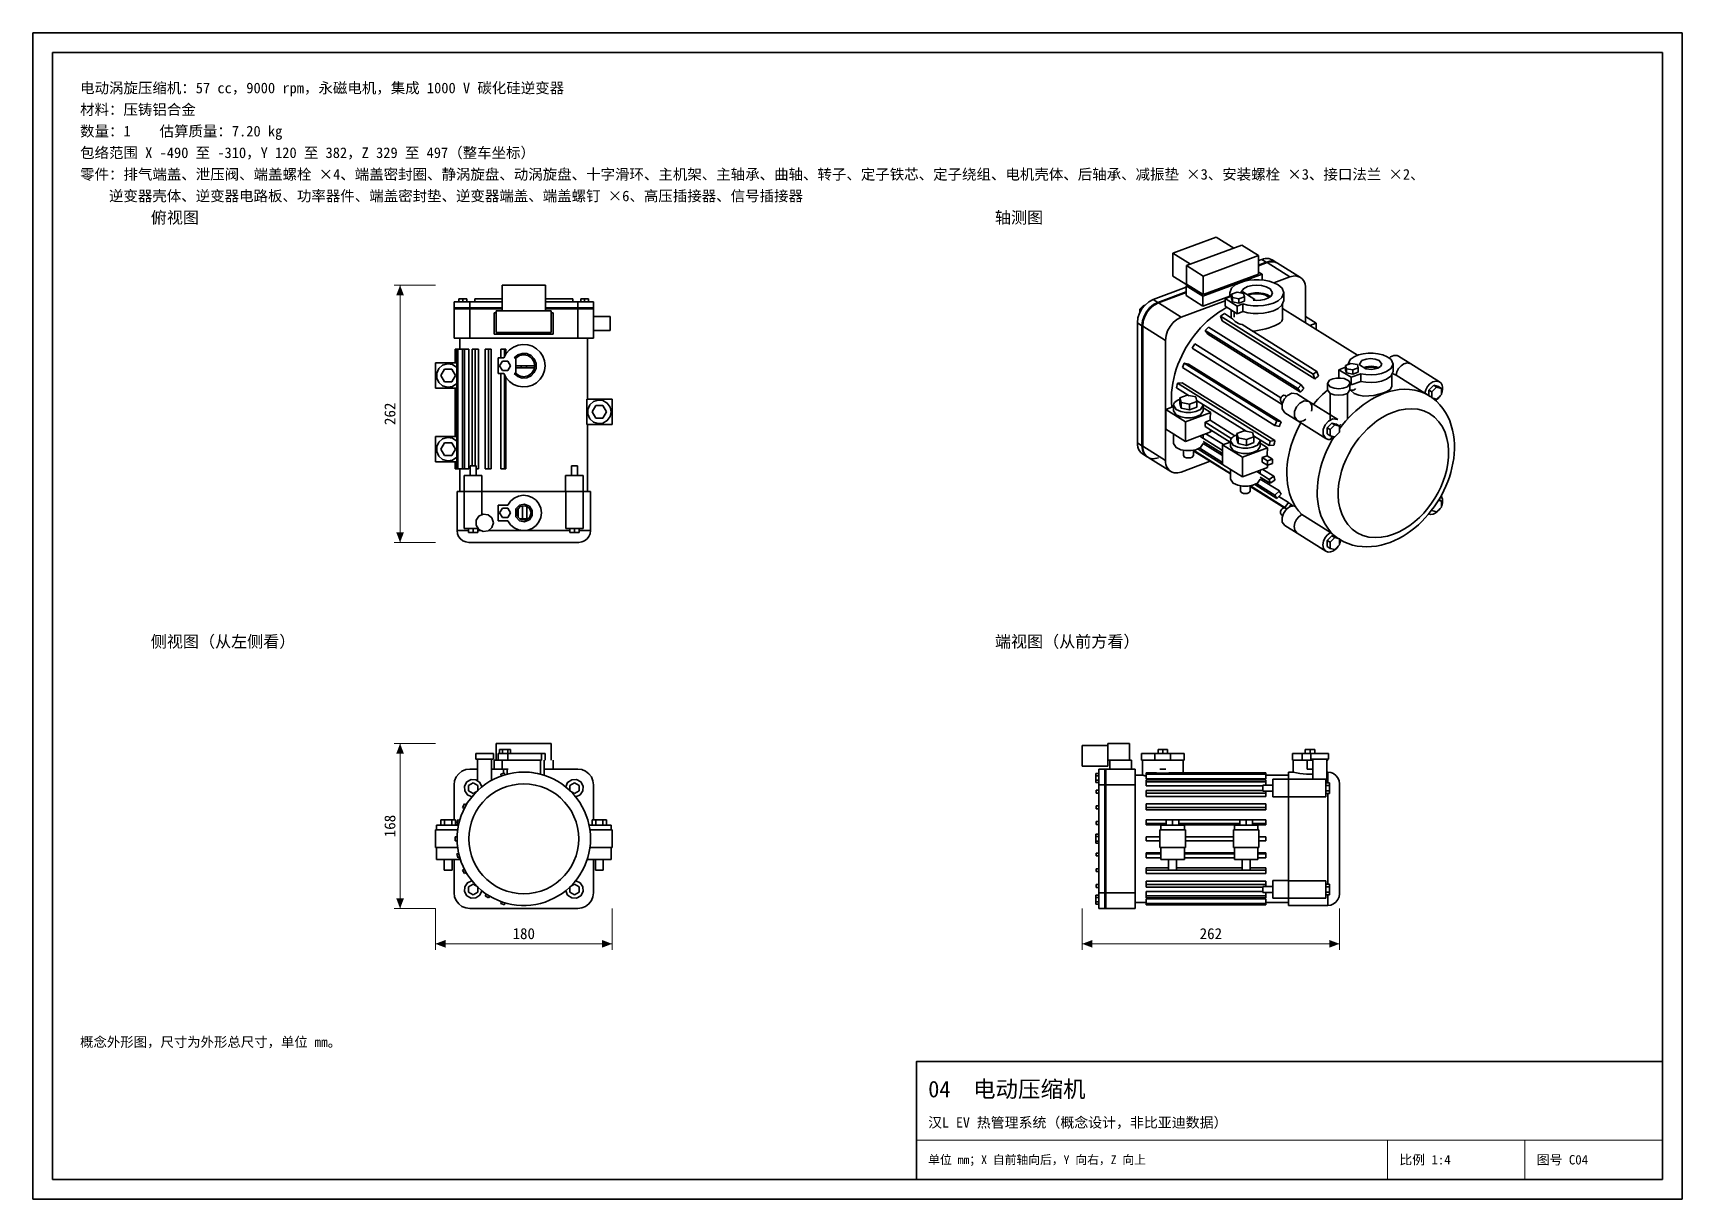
# Model space of a CAD drawing. Header units: millimetres. Extents: x 0 to 420, y 0 to 297.
import ezdxf
from ezdxf.enums import TextEntityAlignment as Align

# ---------------------------------------------------------------- set-up
doc = ezdxf.new("R2010")
doc.units = ezdxf.units.MM
for name, color, linetype, lineweight, true_color in [('DIM', 7, 'Continuous', 18, 0x1e5aa0), ('FRAME', 7, 'Continuous', 35, 0x3c3c3c), ('OUTLINE', 7, 'Continuous', 35, 0x141414), ('TEXT', 7, 'Continuous', 18, 0x141414), ('THIN', 7, 'Continuous', 13, 0x6e6e6e)]:
    doc.layers.add(name, color=color, linetype=linetype, lineweight=lineweight, true_color=true_color)
doc.styles.add('ZH', font='simsun.ttc')

msp = doc.modelspace()

# ---------------------------------------------------------------- texts
at = {"layer": 'DIM', "style": 'ZH'}
for s, p in [('262', (90.9, 200)), ('168', (90.9, 95))]:
    msp.add_text(s, height=2.8, rotation=90, dxfattribs=at).set_placement(p, align=Align.MIDDLE_CENTER)
for s, p in [('180', (125, 67.6)), ('262', (300, 67.6))]:
    msp.add_text(s, height=2.8, dxfattribs=at).set_placement(p, align=Align.MIDDLE_CENTER)
at = {"layer": 'TEXT', "style": 'ZH'}
for s, height, p in [('电动涡旋压缩机：57 cc，9000 rpm，永磁电机，集成 1000 V 碳化硅逆变器', 2.7, (12, 283)), ('材料：压铸铝合金', 2.7, (12, 277.5)), ('数量：1    估算质量：7.20 kg', 2.7, (12, 272)), ('包络范围 X -490 至 -310，Y 120 至 382，Z 329 至 497（整车坐标）', 2.7, (12, 266.5)), ('零件：排气端盖、泄压阀、端盖螺栓 ×4、端盖密封圈、静涡旋盘、动涡旋盘、十字滑环、主机架、主轴承、曲轴、转子、定子铁芯、定子绕组、电机壳体、后轴承、减振垫 ×3、安装螺栓 ×3、接口法兰 ×2、', 2.7, (12, 261)), ('    逆变器壳体、逆变器电路板、功率器件、端盖密封垫、逆变器端盖、端盖螺钉 ×6、高压插接器、信号插接器', 2.7, (12, 255.5)), ('俯视图', 3, (30, 250)), ('轴测图', 3, (245, 250)), ('侧视图（从左侧看）', 3, (30, 142)), ('端视图（从前方看）', 3, (245, 142)), ('概念外形图，尺寸为外形总尺寸，单位 mm。', 2.5, (12, 40)), ('04  电动压缩机', 4.2, (228, 28)), ('汉L EV 热管理系统（概念设计，非比亚迪数据）', 2.6, (228, 19.5)), ('单位 mm；X 自前轴向后，Y 向右，Z 向上', 2.2, (228, 10)), ('比例 1:4', 2.4, (348, 10)), ('图号 C04', 2.4, (383, 10))]:
    msp.add_text(s, height=height, dxfattribs=at).set_placement(p, align=Align.MIDDLE_LEFT)

# ---------------------------------------------------------------- hatches: boundary and pattern name
at = {"layer": 'DIM'}
for points in [[(93.5, 232.75), (92.51, 230.15), (94.49, 230.15)], [(93.5, 167.25), (94.49, 169.85), (92.51, 169.85)], [(93.5, 116), (92.51, 113.4), (94.49, 113.4)], [(93.5, 74), (94.49, 76.6), (92.51, 76.6)], [(102.5, 65), (105.1, 64.01), (105.1, 65.99)], [(147.5, 65), (144.9, 65.99), (144.9, 64.01)], [(267.25, 65), (269.85, 64.01), (269.85, 65.99)], [(332.75, 65), (330.15, 65.99), (330.15, 64.01)]]:
    msp.add_hatch(color=7, dxfattribs=at).paths.add_polyline_path(points)

# ---------------------------------------------------------------- linework, layer by layer
for points in [[(102.5, 232.75), (92, 232.75)], [(93.5, 167.25), (93.5, 232.75)], [(102.5, 167.25), (92, 167.25)], [(102.5, 116), (92, 116)], [(93.5, 74), (93.5, 116)], [(102.5, 74), (92, 74)], [(102.5, 74), (102.5, 63.5)], [(147.5, 74), (147.5, 63.5)], [(267.25, 74), (267.25, 63.5)], [(332.75, 74), (332.75, 63.5)], [(102.5, 65), (147.5, 65)], [(267.25, 65), (332.75, 65)]]:
    msp.add_lwpolyline(points, dxfattribs=at)
at = {"layer": 'FRAME'}
for points in [[(0, 0), (420, 0), (420, 297), (0, 297)], [(5, 5), (415, 5), (415, 292), (5, 292)], [(225, 5), (415, 5), (415, 35), (225, 35)]]:
    msp.add_lwpolyline(points, close=True, dxfattribs=at)
at = {"layer": 'OUTLINE'}
for points in [[(290.31, 240.91), (301.37, 245)], [(305.84, 242.21), (301.37, 245)], [(294.78, 238.11), (290.31, 240.91)], [(290.31, 235.07), (290.31, 240.91)], [(293.83, 237.76), (307.9, 242.97)], [(298.08, 235.1), (312.16, 240.31)], [(312.16, 240.31), (307.9, 242.97)], [(312.16, 235.59), (312.16, 240.31)], [(315.64, 239.2), (315.22, 239.4), (314.78, 239.53), (314.32, 239.58), (313.85, 239.56), (313.39, 239.48), (312.95, 239.34)], [(298.08, 235.1), (293.83, 237.76)], [(293.83, 233.04), (293.83, 237.76)], [(297.97, 229.95), (313.05, 235.53)], [(298.08, 230.38), (312.16, 235.59)], [(312.16, 239.05), (312.95, 239.34)], [(312.16, 237.89), (314.11, 238.62)], [(312.16, 237.89), (314.11, 238.62)], [(312.16, 237.7), (314.3, 238.5)], [(312.16, 237.7), (314.3, 238.5)], [(313.05, 235.53), (312.16, 236.09)], [(314.11, 238.62), (312.95, 239.34)], [(313.05, 234.06), (313.05, 235.53)], [(316.8, 238.47), (316.38, 238.68), (315.94, 238.81), (315.48, 238.86), (315.01, 238.84), (314.55, 238.75), (314.11, 238.62)], [(316.8, 238.47), (316.38, 238.68), (315.94, 238.81), (315.48, 238.86), (315.01, 238.84), (314.55, 238.75), (314.11, 238.62)], [(314.3, 238.5), (314.11, 238.62)], [(316.99, 238.35), (316.58, 238.56), (316.13, 238.69), (315.67, 238.74), (315.2, 238.72), (314.75, 238.63), (314.3, 238.5)], [(316.99, 238.35), (316.58, 238.56), (316.13, 238.69), (315.67, 238.74), (315.2, 238.72), (314.75, 238.63), (314.3, 238.5)], [(320.1, 234.87), (314.3, 238.5)], [(316.8, 238.47), (315.64, 239.2)], [(316.99, 238.35), (316.8, 238.47)], [(322.79, 234.72), (316.99, 238.35)], [(119.5, 226.25), (119.5, 232.75)], [(119.5, 232.75), (130.5, 232.75)], [(130.5, 226.25), (130.5, 232.75)], [(285.31, 229.11), (293.72, 232.23)], [(286.47, 228.39), (293.72, 231.07)], [(286.47, 228.39), (293.72, 231.07)], [(294.05, 232.73), (290.31, 235.07)], [(293.72, 232.61), (294.22, 232.8)], [(297.97, 229.95), (293.72, 232.61)], [(293.72, 230.11), (293.72, 232.61)], [(298.08, 230.38), (293.83, 233.04)], [(298.08, 230.38), (298.08, 235.1)], [(304.81, 230.82), (305.25, 231.98), (306.21, 232.81), (307.34, 233.38), (308.55, 233.76), (309.79, 234), (311.06, 234.11), (312.33, 234.11), (313.59, 234), (314.84, 233.76), (316.05, 233.38), (317.18, 232.81), (318.13, 231.98), (318.57, 230.82)], [(307.67, 230.87), (308.29, 231.85), (309.35, 232.39), (310.52, 232.67), (311.72, 232.75), (312.91, 232.66), (314.08, 232.38), (315.14, 231.82), (315.72, 230.82)], [(307.67, 230.87), (308.14, 231.04)], [(311.23, 229.11), (308.14, 231.04)], [(316.06, 233.37), (320.1, 234.87)], [(322.79, 234.72), (322.38, 234.93), (321.93, 235.06), (321.47, 235.11), (321, 235.09), (320.55, 235.01), (320.1, 234.87)], [(324.12, 231.91), (324.09, 232.45), (323.99, 232.98), (323.82, 233.5), (323.56, 233.97), (323.22, 234.39), (322.79, 234.72)], [(324.12, 223.17), (324.12, 231.91)], [(107.25, 227), (107.25, 228.5)], [(107.25, 228.5), (107.92, 228.5), (108.58, 228.5), (109.25, 228.5), (109.92, 228.5), (110.58, 228.5), (111.25, 228.5)], [(107.25, 226.75), (107.25, 227)], [(107.25, 227), (107.92, 227), (108.58, 227), (109.25, 227), (109.92, 227), (110.58, 227), (111.25, 227)], [(107.25, 227), (107.92, 227), (108.58, 227), (109.25, 227), (109.92, 227), (110.58, 227), (111.25, 227)], [(108.5, 228.5), (108.5, 229.31)], [(108.5, 229.31), (109.5, 229.31)], [(109.5, 228.5), (109.5, 229.31)], [(109.5, 229.31), (110.5, 229.31)], [(110.5, 228.5), (110.5, 229.31)], [(111.25, 228.5), (119.5, 228.5)], [(111.25, 227), (111.25, 228.5)], [(111.25, 227), (119.5, 227)], [(111.25, 227), (119.5, 227)], [(111.25, 226.75), (111.25, 227)], [(112.5, 228.5), (112.5, 229.25)], [(112.5, 229.25), (119.5, 229.25)], [(130.5, 229.25), (137.5, 229.25)], [(130.5, 228.5), (138.75, 228.5)], [(130.5, 227), (138.75, 227)], [(130.5, 227), (138.75, 227)], [(137.5, 228.5), (137.5, 229.25)], [(142.75, 228.5), (142.08, 228.5), (141.42, 228.5), (140.75, 228.5), (140.08, 228.5), (139.42, 228.5), (138.75, 228.5)], [(138.75, 227), (138.75, 228.5)], [(142.75, 227), (142.08, 227), (141.42, 227), (140.75, 227), (140.08, 227), (139.42, 227), (138.75, 227)], [(142.75, 227), (142.08, 227), (141.42, 227), (140.75, 227), (140.08, 227), (139.42, 227), (138.75, 227)], [(138.75, 226.75), (138.75, 227)], [(139.5, 228.5), (139.5, 229.31)], [(139.5, 229.31), (140.5, 229.31)], [(140.5, 228.5), (140.5, 229.31)], [(140.5, 229.31), (141.5, 229.31)], [(141.5, 228.5), (141.5, 229.31)], [(142.75, 227), (142.75, 228.5)], [(142.75, 226.75), (142.75, 227)], [(281.29, 223.18), (281.43, 224.43), (281.83, 225.62), (282.44, 226.73), (283.23, 227.71), (284.19, 228.53), (285.31, 229.11)], [(281.91, 226.62), (282.92, 227.64)], [(282.45, 222.45), (282.59, 223.7), (282.99, 224.9), (283.6, 226), (284.39, 226.98), (285.35, 227.8), (286.47, 228.39)], [(282.45, 222.45), (282.59, 223.7), (282.99, 224.9), (283.6, 226), (284.39, 226.98), (285.35, 227.8), (286.47, 228.39)], [(282.64, 222.33), (282.79, 223.58), (283.19, 224.78), (283.8, 225.88), (284.59, 226.86), (285.55, 227.68), (286.66, 228.27)], [(282.64, 222.33), (282.79, 223.58), (283.19, 224.78), (283.8, 225.88), (284.59, 226.86), (285.55, 227.68), (286.66, 228.27)], [(283.08, 227.54), (282.92, 227.64)], [(282.92, 227.64), (283.12, 227.58)], [(286.47, 228.39), (285.31, 229.11)], [(286.66, 228.27), (286.47, 228.39)], [(286.66, 228.27), (293.72, 230.88)], [(286.66, 228.27), (293.72, 230.88)], [(292.46, 224.64), (286.66, 228.27)], [(290.08, 201.72), (289.97, 202.94), (289.95, 204.16), (289.99, 205.39), (290.11, 206.61), (290.29, 207.82), (290.54, 209.02), (290.84, 210.21), (291.2, 211.38), (291.61, 212.53), (292.07, 213.67), (292.58, 214.78), (293.13, 215.88), (293.73, 216.95), (294.38, 217.99), (295.06, 219), (295.79, 219.99), (296.56, 220.94), (297.37, 221.86), (298.22, 222.75), (299.1, 223.59), (300.03, 224.4), (300.99, 225.16), (301.99, 225.87), (303.03, 226.52), (304.1, 227.12)], [(292.46, 224.64), (303.61, 228.77)], [(297.97, 227.45), (293.72, 230.11)], [(297.97, 227.45), (304.81, 229.98)], [(297.97, 227.45), (297.97, 229.95)], [(303.61, 229.37), (305.08, 229.91)], [(303.61, 227.42), (303.61, 229.37)], [(306.71, 227.43), (303.61, 229.37)], [(306.71, 225.49), (303.61, 227.42)], [(305.08, 229.91), (305, 230.05), (304.94, 230.19), (304.88, 230.35), (304.84, 230.5), (304.82, 230.66), (304.81, 230.82)], [(304.81, 229.81), (304.81, 230.82)], [(306.69, 230.97), (305.29, 230.46)], [(305.29, 229.37), (305.29, 230.46)], [(305.29, 230.46), (305.53, 229.62)], [(305.29, 229.37), (305.53, 228.53)], [(305.53, 228.53), (305.53, 229.62)], [(305.53, 229.62), (307.15, 229.3)], [(305.53, 228.53), (307.15, 228.21)], [(308.31, 230.65), (306.69, 230.97)], [(306.71, 227.43), (308.17, 227.97)], [(306.71, 225.49), (306.71, 227.43)], [(307.15, 229.3), (308.54, 229.81)], [(307.15, 228.21), (307.15, 229.3)], [(307.15, 228.21), (308.54, 228.73)], [(318.57, 230.82), (318.11, 229.62), (317.11, 228.78), (315.93, 228.21), (314.67, 227.83), (313.38, 227.61), (312.07, 227.51), (310.75, 227.54), (309.45, 227.69), (308.17, 227.97)], [(308.17, 226.03), (309.45, 225.74), (310.75, 225.59), (312.07, 225.57), (313.38, 225.66), (314.67, 225.89), (315.93, 226.26), (317.11, 226.83), (318.11, 227.67), (318.57, 228.87)], [(308.17, 226.03), (308.17, 227.97)], [(308.54, 229.81), (308.31, 230.65)], [(308.54, 228.73), (308.54, 229.81)], [(315.17, 229.84), (314.28, 230.36), (313.28, 230.65), (312.25, 230.79), (311.21, 230.79), (310.18, 230.67), (309.18, 230.39)], [(314.51, 229.91), (313.72, 230.27), (312.88, 230.48), (312.02, 230.57), (311.16, 230.56), (310.3, 230.44), (309.47, 230.2)], [(315.72, 230.82), (315.32, 229.97), (314.52, 229.44), (313.62, 229.12), (312.68, 228.94), (311.72, 228.88), (310.76, 228.93)], [(310.76, 228.93), (311.23, 229.11)], [(311.23, 228.89), (311.23, 229.11)], [(314.87, 229.63), (314.82, 229.68), (314.76, 229.73), (314.7, 229.78), (314.64, 229.83), (314.57, 229.87), (314.51, 229.91)], [(318.26, 224.12), (318.26, 227.88)], [(337.34, 214.9), (318.26, 226.84)], [(318.57, 228.87), (318.57, 230.82)], [(107.25, 219.25), (107.25, 226.75)], [(107.25, 226.75), (107.92, 226.75), (108.58, 226.75), (109.25, 226.75), (109.92, 226.75), (110.58, 226.75), (111.25, 226.75)], [(107.25, 226.75), (107.92, 226.75), (108.58, 226.75), (109.25, 226.75), (109.92, 226.75), (110.58, 226.75), (111.25, 226.75)], [(111.25, 226.75), (119.5, 226.75)], [(111.25, 226.75), (119.5, 226.75)], [(111.25, 219.25), (111.25, 226.75)], [(117.5, 220.25), (117.5, 225.75)], [(117.5, 225.75), (118, 225.75)], [(118, 220.75), (118, 226.25)], [(118, 226.25), (132, 226.25)], [(130.5, 226.75), (138.75, 226.75)], [(130.5, 226.75), (138.75, 226.75)], [(132, 220.75), (132, 226.25)], [(132, 225.75), (132.5, 225.75)], [(132.5, 220.25), (132.5, 225.75)], [(142.75, 226.75), (142.08, 226.75), (141.42, 226.75), (140.75, 226.75), (140.08, 226.75), (139.42, 226.75), (138.75, 226.75)], [(142.75, 226.75), (142.08, 226.75), (141.42, 226.75), (140.75, 226.75), (140.08, 226.75), (139.42, 226.75), (138.75, 226.75)], [(138.75, 219.25), (138.75, 226.75)], [(142.75, 219.25), (142.75, 226.75)], [(142.75, 224.75), (147, 224.75)], [(147, 221.25), (147, 224.75)], [(281.29, 192.6), (281.29, 223.18)], [(282.45, 222.45), (281.29, 223.18)], [(282.25, 226.42), (281.91, 226.62)], [(281.91, 225.8), (281.91, 226.62)], [(288.44, 218.71), (288.59, 219.96), (288.99, 221.15), (289.6, 222.25), (290.39, 223.24), (291.34, 224.05), (292.46, 224.64)], [(302.49, 224.83), (303.45, 225.53)], [(326.08, 210.09), (302.49, 224.83)], [(302.88, 223.65), (302.49, 224.83)], [(326.47, 208.9), (302.88, 223.65)], [(305.52, 224.23), (303.45, 225.53)], [(305.13, 224.48), (305.13, 226.47)], [(305.52, 224.23), (305.82, 223.85), (306.18, 223.52), (306.58, 223.24), (307.02, 223.02), (307.48, 222.85), (307.95, 222.72)], [(305.97, 224.6), (305.97, 225.95)], [(306.71, 225.49), (308.17, 226.03)], [(327.03, 210.78), (307.95, 222.72)], [(315.69, 222.2), (316.21, 222.4), (316.72, 222.63), (317.22, 222.89), (317.68, 223.2), (318.07, 223.6), (318.26, 224.12)], [(324.12, 224.75), (324.14, 224.75)], [(326.85, 223.06), (324.14, 224.75)], [(325.24, 222.47), (326.85, 223.06)], [(326.85, 221.46), (326.85, 223.06)], [(107.25, 219.25), (107.92, 219.25), (108.58, 219.25), (109.25, 219.25), (109.92, 219.25), (110.58, 219.25), (111.25, 219.25)], [(108.75, 216.5), (108.75, 219.25)], [(111.25, 219.25), (138.75, 219.25)], [(117.5, 220.25), (132.5, 220.25)], [(118, 220.75), (132, 220.75)], [(142.75, 219.25), (142.08, 219.25), (141.42, 219.25), (140.75, 219.25), (140.08, 219.25), (139.42, 219.25), (138.75, 219.25)], [(141.25, 203.75), (141.25, 219.25)], [(142.75, 221.25), (147, 221.25)], [(282.45, 191.88), (282.45, 222.45)], [(282.45, 191.88), (282.45, 222.45)], [(282.64, 222.33), (282.45, 222.45)], [(282.64, 191.76), (282.64, 222.33)], [(282.64, 191.76), (282.64, 222.33)], [(288.44, 218.71), (282.64, 222.33)], [(288.44, 188.13), (288.44, 218.71)], [(298.56, 221.18), (299.41, 222.09)], [(299.23, 220.25), (298.56, 221.18)], [(322.14, 206.43), (298.56, 221.18)], [(322.82, 205.5), (299.23, 220.25)], [(322.99, 207.34), (299.41, 222.09)], [(310.56, 221.09), (311.43, 221.17), (312.3, 221.3), (313.16, 221.47), (314.02, 221.67), (314.86, 221.92), (315.69, 222.2)], [(107.93, 216.5), (107.5, 216.5)], [(107.5, 213), (107.5, 216.5)], [(107.93, 216.5), (108.17, 216.5)], [(107.93, 186), (107.93, 216.5)], [(109.39, 216.5), (108.17, 216.5)], [(108.17, 186), (108.17, 216.5)], [(109.39, 186), (109.39, 216.5)], [(109.42, 216.5), (109.91, 216.5)], [(109.42, 186), (109.42, 216.5)], [(111.01, 216.5), (109.91, 216.5)], [(109.91, 186), (109.91, 216.5)], [(111.01, 186), (111.01, 216.5)], [(111.9, 216.5), (112.59, 216.5)], [(111.9, 186.75), (111.9, 216.5)], [(113.5, 216.5), (112.59, 216.5)], [(112.59, 186.75), (112.59, 216.5)], [(113.5, 186), (113.5, 216.5)], [(115.2, 216.5), (116.05, 216.5)], [(115.2, 186), (115.2, 216.5)], [(116.72, 216.5), (116.05, 216.5)], [(116.05, 186), (116.05, 216.5)], [(116.72, 186), (116.72, 216.5)], [(118.5, 214.25), (119.96, 214.25)], [(118.5, 210.25), (118.5, 214.25)], [(119.12, 216.5), (120.07, 216.5)], [(119.12, 214.25), (119.12, 216.5)], [(119.96, 214.25), (120.55, 215.35), (121.37, 216.28), (122.39, 217.01), (123.54, 217.48), (124.77, 217.67), (126.02, 217.58), (127.21, 217.21), (128.28, 216.57), (129.18, 215.71), (129.86, 214.66), (130.28, 213.49), (130.43, 212.25), (130.28, 211.01), (129.86, 209.84), (129.18, 208.79), (128.28, 207.93), (127.21, 207.29), (126.02, 206.92), (124.77, 206.83), (123.54, 207.02), (122.39, 207.49), (121.37, 208.22), (120.55, 209.15), (119.96, 210.25)], [(120.07, 214.51), (120.07, 216.5)], [(120.46, 216.5), (120.07, 216.5)], [(120.46, 215.21), (120.46, 216.5)], [(122.53, 214.25), (123.45, 215.02), (124.58, 215.4), (125.77, 215.33), (126.86, 214.83), (127.68, 213.96), (128.12, 212.85), (128.12, 211.65), (127.68, 210.54), (126.86, 209.67), (125.77, 209.17), (124.58, 209.1), (123.45, 209.48), (122.53, 210.25)], [(122.53, 214.25), (123, 214.25)], [(127.8, 212.25), (127.59, 213.33), (126.97, 214.24), (126.06, 214.84), (124.98, 215.05), (123.91, 214.83), (123, 214.21)], [(123, 210.25), (123, 214.25)], [(124.47, 215), (124.56, 215), (124.65, 215), (124.74, 215), (124.82, 215), (124.91, 215), (125, 215)], [(125, 215), (125.09, 215), (125.18, 215), (125.26, 215), (125.35, 215), (125.44, 215), (125.53, 215)], [(295.24, 216.73), (295.93, 217.8)], [(296.16, 216.12), (295.24, 216.73)], [(318.17, 202.39), (295.24, 216.73)], [(317.82, 204.1), (295.93, 217.8)], [(318.16, 202.36), (296.16, 216.12)], [(334.98, 212.68), (335.47, 213.8), (336.47, 214.53), (337.62, 215), (338.83, 215.28), (340.07, 215.41), (341.31, 215.41), (342.55, 215.28), (343.76, 215), (344.91, 214.53), (345.91, 213.8), (346.4, 212.68)], [(347.83, 214.66), (347.43, 214.83), (347, 214.88), (346.57, 214.82), (346.16, 214.68), (345.78, 214.47), (345.43, 214.21)], [(350.92, 212.73), (347.83, 214.66)], [(102.5, 213), (107.93, 213)], [(102.5, 206.5), (102.5, 213)], [(107.93, 211.82), (106.86, 212.54), (105.59, 212.75), (104.34, 212.4), (103.36, 211.56), (102.82, 210.39), (102.82, 209.11), (103.36, 207.94), (104.34, 207.1), (105.59, 206.75), (106.86, 206.96), (107.93, 207.68)], [(104.83, 211.35), (103.9, 209.75)], [(106.67, 211.35), (104.83, 211.35)], [(107.6, 209.75), (106.67, 211.35)], [(118.5, 210.25), (119.96, 210.25)], [(119.56, 213.45), (118.86, 212.25)], [(118.86, 212.25), (119.56, 211.05)], [(119.12, 186), (119.12, 210.25)], [(120.94, 213.45), (119.56, 213.45)], [(119.56, 211.05), (120.94, 211.05)], [(121.64, 212.25), (120.94, 213.45)], [(120.94, 211.05), (121.64, 212.25)], [(122.53, 210.25), (123, 210.25)], [(123, 212.25), (123.33, 212.25), (123.67, 212.25), (124, 212.25), (124.33, 212.25), (124.67, 212.25), (125, 212.25)], [(123, 210.29), (123.91, 209.67), (124.98, 209.45), (126.06, 209.66), (126.97, 210.26), (127.59, 211.17), (127.8, 212.25)], [(123, 211.75), (123.33, 211.75), (123.67, 211.75), (124, 211.75), (124.33, 211.75), (124.67, 211.75), (125, 211.75)], [(124.33, 211.75), (124.33, 212.25)], [(125, 212.25), (125.47, 212.25), (125.93, 212.25), (126.4, 212.25), (126.87, 212.25), (127.33, 212.25), (127.8, 212.25)], [(125, 211.75), (125.46, 211.75), (125.92, 211.75), (126.38, 211.75), (126.84, 211.75), (127.3, 211.75), (127.75, 211.75)], [(125.67, 211.75), (125.67, 212.25)], [(292.75, 211.78), (293.23, 212.94)], [(316.33, 197.03), (292.75, 211.78)], [(294.34, 212.67), (293.23, 212.94)], [(316.82, 198.19), (293.23, 212.94)], [(317.93, 197.92), (294.34, 212.67)], [(326.08, 210.09), (327.03, 210.78)], [(326.47, 208.9), (326.08, 210.09)], [(327.42, 209.6), (327.03, 210.78)], [(332.61, 211.23), (334.29, 211.85)], [(332.61, 209.29), (332.61, 211.23)], [(335.7, 209.3), (332.61, 211.23)], [(335.68, 212.84), (334.29, 212.32)], [(334.29, 211.24), (334.29, 212.32)], [(334.29, 212.32), (334.52, 211.48)], [(334.29, 211.24), (334.52, 210.4)], [(334.52, 210.4), (334.52, 211.48)], [(334.52, 211.48), (336.15, 211.16)], [(334.52, 210.4), (336.15, 210.08)], [(334.99, 212.58), (334.99, 212.6), (334.98, 212.61), (334.98, 212.63), (334.98, 212.65), (334.98, 212.67), (334.98, 212.68)], [(334.98, 212.58), (334.98, 212.68)], [(337.31, 212.52), (335.68, 212.84)], [(335.7, 209.3), (338.18, 210.22)], [(336.15, 211.16), (337.54, 211.68)], [(336.15, 210.08), (336.15, 211.16)], [(336.15, 210.08), (337.54, 210.59)], [(337.54, 211.68), (337.31, 212.52)], [(337.54, 210.59), (337.54, 211.68)], [(337.84, 212.68), (338.49, 213.56), (339.56, 213.94), (340.69, 214.06), (341.82, 213.94), (342.89, 213.56), (343.54, 212.68)], [(337.88, 212.44), (337.87, 212.48), (337.86, 212.52), (337.85, 212.56), (337.84, 212.6), (337.84, 212.64), (337.84, 212.68)], [(339.48, 211.44), (337.88, 212.44)], [(346.4, 212.68), (345.84, 211.5), (344.74, 210.75), (343.49, 210.29), (342.17, 210.03), (340.84, 209.94), (339.5, 210), (338.18, 210.22)], [(338.18, 208.27), (339.5, 208.05), (340.84, 207.99), (342.17, 208.09), (343.49, 208.34), (344.74, 208.8), (345.84, 209.56), (346.4, 210.74)], [(338.18, 208.27), (338.18, 210.22)], [(342.7, 211.71), (342.09, 211.93), (341.46, 212.06), (340.81, 212.11), (340.16, 212.09), (339.52, 211.99), (338.89, 211.8)], [(342.34, 211.56), (341.83, 211.74), (341.3, 211.84), (340.77, 211.88), (340.23, 211.86), (339.7, 211.78), (339.18, 211.62)], [(343.54, 212.68), (343.19, 212.02), (342.52, 211.63), (341.78, 211.42), (341.01, 211.32), (340.24, 211.33), (339.48, 211.44)], [(346.3, 210.24), (346.45, 210.18), (346.6, 210.12), (346.74, 210.05), (346.89, 209.98), (347.03, 209.91), (347.17, 209.84)], [(346.4, 210.74), (346.4, 212.68)], [(347.17, 209.84), (347.4, 210.72), (347.83, 211.52), (348.43, 212.2), (349.18, 212.71), (350.05, 212.95), (350.92, 212.73)], [(350.92, 212.73), (350.05, 212.95), (349.18, 212.71), (348.43, 212.2), (347.83, 211.52), (347.4, 210.72), (347.17, 209.84)], [(358.27, 208.13), (350.92, 212.73)], [(102.5, 206.5), (107.93, 206.5)], [(103.9, 209.75), (104.83, 208.15)], [(104.83, 208.15), (106.67, 208.15)], [(106.67, 208.15), (107.6, 209.75)], [(107.5, 194.25), (107.5, 206.5)], [(120.07, 186), (120.07, 209.99)], [(120.46, 186), (120.46, 209.29)], [(291.24, 206.64), (291.49, 207.81)], [(294.47, 204.62), (291.24, 206.64)], [(292.72, 207.91), (291.49, 207.81)], [(315.08, 193.06), (291.49, 207.81)], [(316.3, 193.17), (292.72, 207.91)], [(322.14, 206.43), (322.99, 207.34)], [(322.82, 205.5), (322.14, 206.43)], [(322.82, 205.5), (322.96, 205.65), (323.1, 205.8), (323.24, 205.96), (323.38, 206.11), (323.52, 206.26), (323.67, 206.41)], [(323.67, 206.41), (322.99, 207.34)], [(326.12, 202.41), (326.68, 203.06), (327.25, 203.7), (327.84, 204.31), (328.45, 204.91), (329.07, 205.49), (329.72, 206.05)], [(326.47, 208.9), (326.62, 209.02), (326.78, 209.14), (326.94, 209.25), (327.1, 209.37), (327.26, 209.48), (327.42, 209.6)], [(334.83, 208.59), (333.95, 208.96), (333, 209.11), (332.04, 209.1), (331.09, 208.93), (330.22, 208.53), (329.72, 207.75)], [(329.72, 207.75), (330.37, 206.88), (331.44, 206.49), (332.57, 206.38), (333.7, 206.49), (334.77, 206.88), (335.42, 207.75)], [(329.72, 206.09), (329.72, 207.75)], [(329.72, 206.09), (330.37, 205.21), (331.44, 204.83), (332.57, 204.71), (333.7, 204.83), (334.77, 205.21), (335.42, 206.09)], [(332.88, 209.12), (332.61, 209.29)], [(335.42, 207.75), (335.4, 207.93), (335.33, 208.1), (335.24, 208.24), (335.12, 208.38), (334.98, 208.49), (334.83, 208.59)], [(335.42, 206.09), (335.42, 207.75)], [(335.7, 207.35), (335.42, 207.53)], [(335.42, 206.08), (335.69, 206.02), (335.96, 206.01), (336.24, 206.04), (336.5, 206.11), (336.74, 206.24), (336.87, 206.47)], [(335.58, 206.04), (336.5, 205.17), (337.69, 204.71), (338.95, 204.53), (340.23, 204.55), (341.5, 204.7), (342.75, 204.97), (343.98, 205.35)], [(335.7, 207.35), (335.7, 209.3)], [(335.7, 207.35), (338.18, 208.27)], [(343.98, 205.35), (344.41, 205.52), (344.84, 205.72), (345.25, 205.95), (345.63, 206.23), (345.94, 206.58), (346.08, 207.03)], [(344.17, 205.23), (345.42, 205.64), (346.7, 205.95), (348, 206.16), (349.32, 206.25), (350.63, 206.21), (351.94, 206.03), (353.21, 205.71), (354.44, 205.23), (355.6, 204.6)], [(346.08, 207.03), (346.08, 209.84)], [(354.52, 205.25), (347.17, 209.84)], [(354.52, 205.25), (354.75, 206.12), (355.18, 206.92), (355.77, 207.61), (356.52, 208.12), (357.4, 208.35), (358.27, 208.13)], [(356.75, 207.26), (355.55, 206.04)], [(355.55, 206.04), (355.55, 204.64)], [(355.55, 206.04), (356.3, 205.57)], [(357.51, 206.78), (356.3, 205.57)], [(357.96, 206.93), (356.75, 207.26)], [(356.75, 207.26), (357.51, 206.78)], [(358.71, 206.46), (357.51, 206.78)], [(357.96, 206.93), (358.71, 206.46)], [(358.27, 208.13), (358.66, 207.77), (358.9, 207.29), (359.01, 206.76), (359, 206.23), (358.89, 205.7), (358.71, 205.19)], [(358.71, 204.92), (358.71, 206.46)], [(141.09, 197.25), (141.09, 203.75)], [(141.09, 203.75), (147.5, 203.75)], [(147.25, 200.5), (146.99, 201.72), (146.26, 202.73), (145.18, 203.35), (143.94, 203.48), (142.75, 203.1), (141.82, 202.26), (141.32, 201.12), (141.32, 199.88), (141.82, 198.74), (142.75, 197.9), (143.94, 197.52), (145.18, 197.65), (146.26, 198.27), (146.99, 199.28), (147.25, 200.5)], [(143.33, 202.1), (142.4, 200.5)], [(145.17, 202.1), (143.33, 202.1)], [(146.1, 200.5), (145.17, 202.1)], [(147.5, 197.25), (147.5, 203.75)], [(288.5, 201.13), (290.47, 201.86)], [(292.11, 203.66), (291.74, 203.52), (291.39, 203.35), (291.06, 203.13), (290.77, 202.87), (290.56, 202.54), (290.47, 202.16)], [(290.47, 202.16), (291.16, 201.11), (292.34, 200.58), (293.62, 200.35), (294.93, 200.35), (296.21, 200.58), (297.39, 201.11), (298.08, 202.16)], [(290.47, 200.77), (290.47, 202.16)], [(293.97, 204.72), (292.11, 204.03)], [(292.11, 202.59), (292.11, 204.03)], [(292.11, 204.03), (292.42, 202.92)], [(292.11, 202.59), (292.42, 201.47)], [(292.42, 202.92), (294.58, 202.49)], [(292.42, 201.47), (292.42, 202.92)], [(296.13, 204.29), (293.97, 204.72)], [(294.58, 202.49), (296.44, 203.17)], [(294.58, 201.04), (294.58, 202.49)], [(294.58, 201.04), (296.44, 201.73)], [(296.44, 203.17), (296.13, 204.29)], [(308.97, 195.55), (296.37, 203.43)], [(296.44, 201.73), (296.44, 203.17)], [(298.08, 202.16), (298.08, 202.19), (298.08, 202.23), (298.07, 202.27), (298.07, 202.31), (298.06, 202.34), (298.05, 202.38)], [(298.08, 200.77), (298.08, 202.16)], [(318.94, 204.66), (318.53, 204.71), (318.16, 204.52), (317.88, 204.2), (317.71, 203.81), (317.7, 203.39), (317.93, 203.05)], [(317.93, 203.05), (318.28, 202.83)], [(321.88, 205.06), (320.65, 205.23), (319.53, 204.65), (318.69, 203.69), (318.2, 202.52), (318.17, 201.26), (318.86, 200.22)], [(318.94, 204.66), (319.29, 204.44)], [(321.95, 198.29), (321.26, 199.32), (321.29, 200.59), (321.78, 201.76), (322.62, 202.72), (323.75, 203.29), (324.98, 203.13)], [(324.98, 203.13), (323.75, 203.29), (322.62, 202.72), (321.78, 201.76), (321.29, 200.59), (321.26, 199.32), (321.95, 198.29)], [(324.98, 203.13), (321.88, 205.06)], [(325.6, 200.67), (325.69, 201.11), (325.73, 201.56), (325.68, 202.01), (325.55, 202.44), (325.32, 202.83), (324.98, 203.13)], [(332.32, 198.53), (324.98, 203.13)], [(330.35, 198.39), (330.35, 205.22)], [(332.77, 196.19), (333.52, 197.16), (334.3, 198.11), (335.13, 199.02), (335.99, 199.9), (336.89, 200.73), (337.83, 201.53), (338.8, 202.28), (339.81, 202.99), (340.85, 203.64), (341.92, 204.23), (343.03, 204.76), (344.17, 205.23)], [(356.52, 203.97), (357.46, 203.18), (358.31, 202.32), (359.08, 201.37), (359.75, 200.36), (360.34, 199.29), (360.84, 198.18), (361.24, 197.04), (361.56, 195.86), (361.8, 194.67), (361.96, 193.46), (362.03, 192.24), (362.04, 191.03), (361.98, 189.81), (361.85, 188.6), (361.66, 187.4), (361.41, 186.21), (361.1, 185.03), (360.74, 183.87), (360.33, 182.72), (359.87, 181.59), (359.36, 180.49), (358.81, 179.4), (358.21, 178.34), (357.56, 177.31), (356.88, 176.3), (356.15, 175.33), (355.38, 174.38), (354.58, 173.47), (353.73, 172.59), (352.85, 171.76), (351.93, 170.96), (350.97, 170.21), (349.97, 169.51), (348.95, 168.86), (347.88, 168.26), (346.79, 167.73), (345.67, 167.26), (344.51, 166.86), (343.34, 166.54), (342.15, 166.31), (340.94, 166.16), (339.72, 166.11), (338.51, 166.16), (337.3, 166.31), (336.11, 166.58), (334.95, 166.95), (333.83, 167.43), (332.77, 168.03)], [(334.79, 198.65), (334.79, 205.22)], [(354.52, 205.25), (354.63, 205.18), (354.75, 205.12), (354.87, 205.05), (354.98, 204.99), (355.1, 204.92), (355.21, 204.85)], [(355.6, 204.6), (355.21, 204.85)], [(355.6, 204.6), (355.72, 204.53), (355.84, 204.45), (355.96, 204.37), (356.07, 204.29), (356.19, 204.21), (356.3, 204.13)], [(356.3, 205.57), (356.3, 204.03)], [(356.3, 204.03), (357.51, 203.7)], [(358.39, 204.59), (358.23, 204.36), (358.05, 204.14), (357.86, 203.94), (357.65, 203.75), (357.43, 203.58), (357.19, 203.42)], [(357.51, 203.7), (358.71, 204.92)], [(142.4, 200.5), (143.33, 198.9)], [(143.33, 198.9), (145.17, 198.9)], [(145.17, 198.9), (146.1, 200.5)], [(288.5, 196.13), (288.5, 201.13)], [(293.52, 197.99), (288.5, 201.13)], [(290.47, 200.77), (291.16, 199.72), (292.34, 199.19), (293.62, 198.96), (294.93, 198.96), (296.21, 199.19), (297.39, 199.72), (298.08, 200.77)], [(292.42, 201.47), (294.58, 201.04)], [(293.52, 197.99), (299.96, 200.37)], [(293.52, 192.98), (293.52, 197.99)], [(299.96, 200.37), (298.08, 201.55)], [(299.81, 198.37), (298.55, 197.9)], [(298.55, 197.9), (298.55, 196.79)], [(305.21, 193.73), (298.55, 197.9)], [(299.81, 198.37), (299.82, 198.7), (299.84, 199.04), (299.86, 199.37), (299.89, 199.7), (299.92, 200.04), (299.96, 200.37)], [(306.14, 194.41), (299.81, 198.37)], [(316.33, 197.03), (316.82, 198.19)], [(317.93, 197.92), (316.82, 198.19)], [(317.44, 196.77), (317.52, 196.96), (317.6, 197.16), (317.68, 197.35), (317.76, 197.54), (317.84, 197.73), (317.93, 197.92)], [(321.95, 198.29), (318.86, 200.22)], [(323.14, 174.37), (322.31, 175.3), (321.59, 176.31), (320.97, 177.39), (320.47, 178.53), (320.06, 179.71), (319.75, 180.91), (319.53, 182.14), (319.4, 183.38), (319.35, 184.62), (319.37, 185.86), (319.47, 187.11), (319.63, 188.34), (319.85, 189.57), (320.13, 190.78), (320.47, 191.98), (320.86, 193.16), (321.3, 194.32), (321.79, 195.47), (322.32, 196.59), (322.9, 197.69)], [(321.95, 198.29), (322.32, 198.13), (322.72, 198.07), (323.13, 198.11), (323.51, 198.23), (323.88, 198.4), (324.22, 198.63)], [(329.3, 193.7), (321.95, 198.29)], [(329.3, 193.7), (328.61, 194.73), (328.64, 195.99), (329.13, 197.17), (329.97, 198.12), (331.09, 198.7), (332.32, 198.53)], [(330.81, 197.65), (329.6, 196.44)], [(332.02, 197.33), (330.81, 197.65)], [(330.81, 197.65), (331.56, 197.18)], [(346.49, 200.44), (348, 200.91), (349.57, 201.2), (351.15, 201.29), (352.73, 201.14), (354.26, 200.73), (355.7, 200.05), (356.99, 199.13), (358.09, 197.98), (358.98, 196.67), (359.66, 195.24), (360.14, 193.72), (360.43, 192.16), (360.55, 190.58), (360.53, 188.99), (360.36, 187.41), (360.08, 185.85), (359.67, 184.32), (359.17, 182.81), (358.56, 181.34), (357.86, 179.92), (357.08, 178.54), (356.2, 177.21), (355.25, 175.94), (354.22, 174.73), (353.11, 173.59), (351.93, 172.53), (350.67, 171.56), (349.35, 170.69), (347.95, 169.93), (346.49, 169.31), (344.97, 168.84), (343.41, 168.55), (341.83, 168.46), (340.25, 168.61), (338.72, 169.02), (337.28, 169.7), (335.99, 170.62), (334.89, 171.77), (334, 173.08), (333.32, 174.51), (332.84, 176.02), (332.55, 177.58), (332.42, 179.17), (332.45, 180.75), (332.61, 182.33), (332.9, 183.9), (333.3, 185.43), (333.81, 186.94), (334.42, 188.41), (335.12, 189.83), (335.9, 191.21), (336.77, 192.54), (337.72, 193.81), (338.75, 195.02), (339.86, 196.15), (341.04, 197.21), (342.3, 198.18), (343.63, 199.05), (345.02, 199.81), (346.49, 200.44)], [(102.5, 194.25), (107.93, 194.25)], [(102.5, 187.75), (102.5, 194.25)], [(107.93, 193.07), (106.86, 193.79), (105.59, 194), (104.34, 193.65), (103.36, 192.81), (102.82, 191.64), (102.82, 190.36), (103.36, 189.19), (104.34, 188.35), (105.59, 188), (106.86, 188.21), (107.93, 188.93)], [(141.09, 197.25), (147.5, 197.25)], [(141.25, 180.25), (141.25, 197.25)], [(293.52, 192.98), (288.5, 196.13)], [(290.47, 192.43), (290.47, 194.89)], [(293.52, 192.98), (299.96, 195.37)], [(302.99, 190.69), (297.17, 194.33)], [(298.08, 193.76), (298.08, 194.67)], [(304.95, 192.79), (298.55, 196.79)], [(303.19, 192.14), (298.74, 194.92)], [(299.96, 195.37), (299.95, 195.46), (299.94, 195.56), (299.93, 195.66), (299.92, 195.75), (299.9, 195.85), (299.89, 195.95)], [(306.61, 194.59), (306.24, 194.46), (305.89, 194.28), (305.56, 194.07), (305.27, 193.8), (305.05, 193.47), (304.97, 193.09)], [(308.47, 195.65), (306.61, 194.97)], [(306.61, 193.52), (306.61, 194.97)], [(306.61, 194.97), (306.92, 193.85)], [(306.61, 193.52), (306.92, 192.4)], [(306.92, 193.85), (309.08, 193.42)], [(306.92, 192.4), (306.92, 193.85)], [(310.63, 195.22), (308.47, 195.65)], [(309.08, 193.42), (310.94, 194.11)], [(309.08, 191.97), (309.08, 193.42)], [(310.94, 194.11), (310.63, 195.22)], [(314.83, 191.89), (310.87, 194.37)], [(310.94, 192.66), (310.94, 194.11)], [(312.58, 193.09), (312.58, 193.13), (312.58, 193.17), (312.57, 193.2), (312.57, 193.24), (312.56, 193.28), (312.55, 193.31)], [(317.44, 196.77), (316.33, 197.03)], [(332.41, 168.26), (331.43, 169.01), (330.54, 169.88), (329.76, 170.83), (329.08, 171.86), (328.51, 172.96), (328.05, 174.1), (327.68, 175.28), (327.4, 176.48), (327.21, 177.7), (327.11, 178.93), (327.08, 180.16), (327.13, 181.4), (327.24, 182.62), (327.41, 183.85), (327.65, 185.06), (327.94, 186.26), (328.29, 187.44), (328.69, 188.61), (329.14, 189.76), (329.64, 190.89), (330.18, 192), (330.76, 193.09), (331.39, 194.15)], [(330.49, 193.52), (330.28, 193.49), (330.08, 193.48), (329.87, 193.49), (329.67, 193.53), (329.48, 193.6), (329.3, 193.7)], [(329.6, 196.44), (329.6, 194.9)], [(329.6, 196.44), (330.36, 195.97)], [(329.6, 194.9), (330.36, 194.43)], [(331.56, 197.18), (330.36, 195.97)], [(330.36, 195.97), (330.36, 194.43)], [(330.36, 194.43), (331.56, 194.1)], [(330.49, 193.52), (330.56, 193.64), (330.63, 193.77), (330.71, 193.9), (330.78, 194.02), (330.86, 194.15), (330.93, 194.27)], [(332.77, 196.86), (331.56, 197.18)], [(331.56, 194.1), (332.77, 195.32)], [(332.02, 197.33), (332.77, 196.86)], [(332.73, 196.89), (332.78, 196.96), (332.83, 197.03), (332.89, 197.1), (332.94, 197.16), (332.99, 197.23), (333.05, 197.3)], [(332.77, 195.32), (332.77, 196.86)], [(104.83, 192.6), (103.9, 191)], [(103.9, 191), (104.83, 189.4)], [(106.67, 192.6), (104.83, 192.6)], [(104.83, 189.4), (106.67, 189.4)], [(107.6, 191), (106.67, 192.6)], [(106.67, 189.4), (107.6, 191)], [(281.29, 192.6), (281.32, 192.06), (281.42, 191.53), (281.59, 191.02), (281.85, 190.54), (282.19, 190.13), (282.62, 189.79)], [(282.45, 191.88), (281.29, 192.6)], [(282.45, 191.88), (282.48, 191.34), (282.58, 190.81), (282.75, 190.29), (283.01, 189.82), (283.35, 189.4), (283.78, 189.07)], [(282.45, 191.88), (282.48, 191.34), (282.58, 190.81), (282.75, 190.29), (283.01, 189.82), (283.35, 189.4), (283.78, 189.07)], [(282.64, 191.76), (282.45, 191.88)], [(283.78, 189.07), (282.62, 189.79)], [(282.64, 191.76), (282.67, 191.22), (282.77, 190.68), (282.94, 190.17), (283.2, 189.7), (283.55, 189.28), (283.97, 188.94)], [(282.64, 191.76), (282.67, 191.22), (282.77, 190.68), (282.94, 190.17), (283.2, 189.7), (283.55, 189.28), (283.97, 188.94)], [(288.44, 188.13), (282.64, 191.76)], [(283.97, 188.94), (283.78, 189.07)], [(290.47, 192.43), (291.16, 191.38), (292.34, 190.85), (293.62, 190.63), (294.93, 190.63), (296.21, 190.85), (297.39, 191.38), (298.08, 192.43)], [(293.01, 189.37), (293.01, 190.7)], [(293.01, 189.37), (293.3, 188.98), (293.77, 188.81), (294.28, 188.76), (294.78, 188.81), (295.25, 188.98), (295.54, 189.37)], [(295.54, 189.37), (295.54, 190.7)], [(295.93, 190.35), (295.54, 190.66)], [(304.97, 184.82), (295.56, 190.71)], [(304.97, 184.69), (295.93, 190.35)], [(302.99, 187.11), (296.73, 191.03)], [(302.99, 187.6), (297.17, 191.24)], [(302.99, 189.86), (298.08, 192.94)], [(302.99, 189.38), (298.08, 192.45)], [(302.99, 192.06), (304.97, 192.79)], [(302.99, 187.06), (302.99, 192.06)], [(308.02, 188.92), (302.99, 192.06)], [(304.97, 193.09), (305.66, 192.04), (306.84, 191.51), (308.12, 191.29), (309.43, 191.29), (310.71, 191.51), (311.89, 192.04), (312.58, 193.09)], [(304.97, 191.7), (304.97, 193.09)], [(304.97, 191.7), (305.66, 190.65), (306.84, 190.12), (308.12, 189.9), (309.43, 189.9), (310.71, 190.12), (311.89, 190.65), (312.58, 191.7)], [(306.92, 192.4), (309.08, 191.97)], [(308.02, 188.92), (314.46, 191.3)], [(309.08, 191.97), (310.94, 192.66)], [(312.58, 191.7), (312.58, 193.09)], [(314.46, 191.3), (312.58, 192.48)], [(314.31, 189.3), (313.05, 188.83)], [(314.31, 189.3), (314.32, 189.64), (314.34, 189.97), (314.36, 190.3), (314.39, 190.64), (314.42, 190.97), (314.46, 191.3)], [(315.66, 188.46), (314.31, 189.3)], [(314.83, 191.89), (315.08, 193.06)], [(316.05, 192), (314.83, 191.89)], [(316.3, 193.17), (315.08, 193.06)], [(316.05, 192), (316.09, 192.19), (316.13, 192.39), (316.17, 192.58), (316.21, 192.78), (316.26, 192.97), (316.3, 193.17)], [(102.5, 187.75), (107.93, 187.75)], [(107.5, 186), (107.5, 187.75)], [(107.93, 186), (107.5, 186)], [(107.93, 186), (108.17, 186)], [(109.39, 186), (108.17, 186)], [(108.75, 180.25), (108.75, 186)], [(109.42, 186), (109.91, 186)], [(111.01, 186), (109.91, 186)], [(112.85, 186.75), (112.6, 186.75), (112.35, 186.75), (112.1, 186.75), (111.85, 186.75), (111.6, 186.75), (111.35, 186.75)], [(111.35, 186.75), (111.35, 184.25)], [(112.85, 186.75), (112.85, 184.25)], [(113.5, 186), (112.85, 186)], [(115.2, 186), (116.05, 186)], [(116.72, 186), (116.05, 186)], [(119.12, 186), (120.07, 186)], [(120.46, 186), (120.07, 186)], [(138.65, 186.75), (138.4, 186.75), (138.15, 186.75), (137.9, 186.75), (137.65, 186.75), (137.4, 186.75), (137.15, 186.75)], [(137.15, 186.75), (137.15, 184.25)], [(138.65, 186.75), (138.65, 184.25)], [(283.97, 188.94), (284.39, 188.74), (284.83, 188.61), (285.29, 188.56), (285.76, 188.58), (286.22, 188.66), (286.66, 188.8)], [(289.77, 185.32), (283.97, 188.94)], [(288.44, 188.13), (288.47, 187.59), (288.57, 187.06), (288.74, 186.55), (289, 186.07), (289.34, 185.65), (289.77, 185.32)], [(289.77, 185.32), (290.18, 185.11), (290.63, 184.98), (291.09, 184.93), (291.56, 184.95), (292.01, 185.03), (292.46, 185.17)], [(292.46, 185.17), (299.84, 187.9)], [(308.02, 183.92), (302.99, 187.06)], [(304.97, 183.36), (304.97, 185.82)], [(308.02, 183.92), (308.02, 188.92)], [(308.02, 183.92), (314.46, 186.3)], [(314.83, 183.29), (311.67, 185.27)], [(312.58, 184.7), (312.58, 185.6)], [(313.05, 188.83), (313.05, 187.72)], [(314.4, 187.99), (313.05, 188.83)], [(314.4, 186.88), (313.05, 187.72)], [(316.05, 184.09), (313.24, 185.85)], [(314.46, 186.3), (314.45, 186.4), (314.44, 186.49), (314.42, 186.59), (314.41, 186.69), (314.4, 186.78), (314.39, 186.88)], [(315.66, 188.46), (314.4, 187.99)], [(314.4, 186.88), (314.4, 187.99)], [(315.66, 187.34), (314.4, 186.88)], [(315.66, 187.34), (315.66, 187.53), (315.66, 187.71), (315.66, 187.9), (315.66, 188.09), (315.66, 188.27), (315.66, 188.46)], [(114.35, 184.25), (113.6, 184.25), (112.85, 184.25), (112.1, 184.25), (111.35, 184.25), (110.6, 184.25), (109.85, 184.25)], [(109.85, 180.25), (109.85, 184.25)], [(114.35, 180.25), (114.35, 184.25)], [(140.15, 184.25), (139.4, 184.25), (138.65, 184.25), (137.9, 184.25), (137.15, 184.25), (136.4, 184.25), (135.65, 184.25)], [(135.65, 180.25), (135.65, 184.25)], [(140.15, 180.25), (140.15, 184.25)], [(304.97, 183.36), (305.66, 182.31), (306.84, 181.79), (308.12, 181.56), (309.43, 181.56), (310.71, 181.79), (311.89, 182.31), (312.58, 183.36)], [(307.51, 180.3), (307.51, 181.64)], [(310.04, 180.3), (310.04, 181.64)], [(318.87, 176), (310.04, 181.52)], [(318.82, 176.16), (310.06, 181.64)], [(316.82, 178.47), (311.23, 181.96)], [(316.33, 179.26), (311.67, 182.18)], [(315.08, 182.31), (312.58, 183.87)], [(317.44, 180.35), (312.58, 183.39)], [(316.05, 184.09), (314.83, 183.29)], [(315.08, 182.31), (314.83, 183.29)], [(316.3, 183.11), (315.08, 182.31)], [(316.3, 183.11), (316.26, 183.27), (316.21, 183.43), (316.17, 183.6), (316.13, 183.76), (316.09, 183.93), (316.05, 184.09)], [(108, 180.25), (108.31, 180.25), (108.62, 180.25), (108.92, 180.25), (109.23, 180.25), (109.54, 180.25), (109.85, 180.25)], [(108, 170.25), (108, 180.25)], [(109.85, 180.25), (110.59, 180.25), (111.34, 180.25), (112.08, 180.25), (112.83, 180.25), (113.58, 180.25), (114.32, 180.25)], [(114.32, 180.25), (113.58, 180.25), (112.83, 180.25), (112.08, 180.25), (111.34, 180.25), (110.59, 180.25), (109.85, 180.25)], [(109.85, 170.75), (109.85, 180.25)], [(114.32, 174.4), (114.32, 180.25)], [(114.32, 180.25), (115.66, 180.25), (116.99, 180.25), (118.33, 180.25), (119.66, 180.25), (121, 180.25), (122.33, 180.25), (123.67, 180.25), (125, 180.25)], [(118.5, 176.75), (120.97, 176.75)], [(118.5, 172.75), (118.5, 176.75)], [(120.97, 176.75), (121.64, 177.75), (122.56, 178.53), (123.64, 179.04), (124.83, 179.25), (126.03, 179.13), (127.15, 178.7), (128.12, 177.99), (128.87, 177.05), (129.34, 175.94), (129.5, 174.75), (129.34, 173.56), (128.87, 172.45), (128.12, 171.51), (127.15, 170.8), (126.03, 170.37), (124.83, 170.25), (123.64, 170.46), (122.56, 170.97), (121.64, 171.75), (120.97, 172.75)], [(123, 175.78), (123.92, 176.72), (125.2, 176.99), (126.42, 176.5), (127.15, 175.41), (127.15, 174.09), (126.42, 173), (125.2, 172.51), (123.92, 172.78), (123, 173.72)], [(126.88, 174.75), (126.44, 175.96), (125.33, 176.6), (124.06, 176.37), (123.24, 175.39), (123.24, 174.11), (124.06, 173.13), (125.33, 172.9), (126.44, 173.54), (126.88, 174.75)], [(124.65, 173.25), (124.65, 176.59)], [(125, 180.25), (126.33, 180.25), (127.67, 180.25), (129, 180.25), (130.34, 180.25), (131.67, 180.25), (133.01, 180.25), (134.34, 180.25), (135.68, 180.25)], [(125.79, 173.25), (125.79, 176.45)], [(135.68, 170.75), (135.68, 180.25)], [(135.68, 180.25), (136.42, 180.25), (137.17, 180.25), (137.92, 180.25), (138.66, 180.25), (139.41, 180.25), (140.15, 180.25)], [(140.15, 180.25), (139.41, 180.25), (138.66, 180.25), (137.92, 180.25), (137.17, 180.25), (136.42, 180.25), (135.68, 180.25)], [(140.15, 180.25), (140.46, 180.25), (140.77, 180.25), (141.08, 180.25), (141.38, 180.25), (141.69, 180.25), (142, 180.25)], [(140.15, 170.75), (140.15, 180.25)], [(142, 170.25), (142, 180.25)], [(307.51, 180.3), (307.8, 179.92), (308.27, 179.74), (308.77, 179.69), (309.28, 179.74), (309.75, 179.92), (310.04, 180.3)], [(317.44, 180.35), (316.33, 179.26)], [(316.82, 178.47), (316.33, 179.26)], [(317.93, 179.55), (316.82, 178.47)], [(319.74, 177.45), (317.33, 178.97)], [(317.93, 179.55), (317.84, 179.68), (317.76, 179.81), (317.68, 179.94), (317.6, 180.08), (317.52, 180.21), (317.44, 180.35)], [(321.12, 176.59), (320.03, 176.29), (319.14, 175.59), (318.49, 174.65), (318.15, 173.57), (318.2, 172.43), (318.86, 171.53)], [(319.74, 177.45), (318.82, 176.16)], [(320.43, 176.9), (320.31, 176.99), (320.2, 177.08), (320.08, 177.17), (319.97, 177.26), (319.86, 177.36), (319.74, 177.45)], [(320.43, 176.9), (319.99, 176.27)], [(320.89, 176.57), (320.42, 176.87)], [(321.61, 176.28), (321.12, 176.59)], [(358.71, 177.77), (357.98, 177.96)], [(358.09, 178.15), (358.71, 177.77)], [(358.64, 179.1), (358.86, 178.7), (358.98, 178.27), (359.02, 177.82), (358.97, 177.36), (358.87, 176.92), (358.71, 176.5)], [(358.71, 176.22), (358.71, 177.77)], [(117.25, 172.25), (116.89, 173.47), (115.93, 174.3), (114.68, 174.48), (113.53, 173.95), (112.84, 172.88), (112.84, 171.62), (113.53, 170.55), (114.68, 170.02), (115.93, 170.2), (116.89, 171.03), (117.25, 172.25)], [(118.5, 172.75), (120.97, 172.75)], [(119.56, 175.95), (118.86, 174.75)], [(118.86, 174.75), (119.56, 173.55)], [(120.94, 175.95), (119.56, 175.95)], [(119.56, 173.55), (120.94, 173.55)], [(121.64, 174.75), (120.94, 175.95)], [(120.94, 173.55), (121.64, 174.75)], [(123, 173.72), (123, 175.78)], [(123.55, 173.57), (123.55, 175.93)], [(123.88, 173.25), (124.65, 173.25)], [(124.54, 172.93), (124.54, 173.25)], [(124.65, 173.25), (125.79, 173.25)], [(125.46, 172.93), (125.46, 173.25)], [(125.79, 173.25), (126.12, 173.25)], [(126.88, 174.75), (126.87, 174.78), (126.87, 174.8), (126.87, 174.83), (126.87, 174.86), (126.87, 174.89), (126.87, 174.91)], [(126.87, 174.59), (126.87, 174.61), (126.87, 174.64), (126.87, 174.67), (126.87, 174.7), (126.87, 174.72), (126.88, 174.75)], [(318.94, 175.96), (318.53, 176.02), (318.16, 175.83), (317.88, 175.51), (317.71, 175.12), (317.7, 174.69), (317.93, 174.35)], [(317.93, 174.35), (318.28, 174.13)], [(319.31, 175.76), (318.82, 176.16)], [(321.95, 169.59), (321.36, 170.32), (321.2, 171.26), (321.37, 172.2), (321.78, 173.06), (322.37, 173.8), (323.14, 174.37)], [(323.14, 174.37), (322.37, 173.8), (321.78, 173.06), (321.37, 172.2), (321.2, 171.26), (321.36, 170.32), (321.95, 169.59)], [(330.49, 169.77), (323.14, 174.37)], [(358.39, 175.9), (358.04, 175.43), (357.62, 175.03), (357.14, 174.7), (356.61, 174.47), (356.04, 174.38), (355.47, 174.49)], [(356.2, 175.39), (356.3, 175.33)], [(356.3, 175.52), (356.3, 175.33)], [(356.3, 175.33), (357.51, 175.01)], [(357.51, 175.01), (358.71, 176.22)], [(108, 170.25), (108.48, 170.25), (108.97, 170.25), (109.45, 170.25), (109.93, 170.25), (110.41, 170.25), (110.9, 170.25)], [(108, 170.25), (108.1, 169.47), (108.4, 168.75), (108.88, 168.13), (109.5, 167.65), (110.22, 167.35), (111, 167.25)], [(109.85, 170.75), (110.42, 170.75), (111, 170.75), (111.58, 170.75), (112.16, 170.75), (112.74, 170.75), (113.32, 170.75)], [(110.9, 170.75), (110.9, 169.78)], [(112.1, 169.78), (110.9, 169.78)], [(112.1, 170.75), (112.1, 169.78)], [(113.3, 169.78), (112.1, 169.78)], [(113.3, 170.75), (113.3, 169.78)], [(113.3, 170.25), (113.41, 170.25), (113.52, 170.25), (113.63, 170.25), (113.74, 170.25), (113.86, 170.25), (113.97, 170.25)], [(116.03, 170.25), (117.31, 170.25), (118.59, 170.25), (119.87, 170.25), (121.16, 170.25), (122.44, 170.25), (123.72, 170.25), (125, 170.25)], [(125, 170.25), (126.3, 170.25), (127.6, 170.25), (128.9, 170.25), (130.2, 170.25), (131.5, 170.25), (132.8, 170.25), (134.1, 170.25), (135.4, 170.25), (136.7, 170.25)], [(135.68, 170.75), (136.42, 170.75), (137.17, 170.75), (137.92, 170.75), (138.66, 170.75), (139.41, 170.75), (140.15, 170.75)], [(136.7, 170.75), (136.7, 169.78)], [(137.9, 169.78), (136.7, 169.78)], [(137.9, 170.75), (137.9, 169.78)], [(139.1, 169.78), (137.9, 169.78)], [(142, 170.25), (141.9, 169.47), (141.6, 168.75), (141.12, 168.13), (140.5, 167.65), (139.78, 167.35), (139, 167.25)], [(139.1, 170.75), (139.1, 169.78)], [(139.1, 170.25), (139.59, 170.25), (140.07, 170.25), (140.55, 170.25), (141.03, 170.25), (141.52, 170.25), (142, 170.25)], [(321.95, 169.59), (318.86, 171.53)], [(329.3, 165), (321.95, 169.59)], [(329.3, 165), (328.7, 165.73), (328.55, 166.66), (328.72, 167.6), (329.13, 168.46), (329.72, 169.21), (330.49, 169.77)], [(330.81, 168.96), (329.6, 167.74)], [(331.56, 168.49), (330.36, 167.27)], [(331.72, 168.72), (331.5, 168.88), (331.29, 169.05), (331.08, 169.22), (330.88, 169.4), (330.68, 169.59), (330.49, 169.77)], [(331.72, 168.72), (330.81, 168.96)], [(330.81, 168.96), (331.56, 168.49)], [(332.77, 168.16), (331.56, 168.49)], [(332.77, 166.62), (332.77, 168.16)], [(111, 167.25), (112.27, 167.25), (113.55, 167.25), (114.82, 167.25), (116.09, 167.25), (117.36, 167.25), (118.64, 167.25), (119.91, 167.25), (121.18, 167.25), (122.45, 167.25), (123.73, 167.25), (125, 167.25)], [(125, 167.25), (126.27, 167.25), (127.55, 167.25), (128.82, 167.25), (130.09, 167.25), (131.36, 167.25), (132.64, 167.25), (133.91, 167.25), (135.18, 167.25), (136.45, 167.25), (137.73, 167.25), (139, 167.25)], [(332.45, 166.3), (332.07, 165.8), (331.61, 165.38), (331.09, 165.04), (330.5, 164.83), (329.88, 164.79), (329.3, 165)], [(329.6, 167.74), (329.6, 166.2)], [(329.6, 167.74), (330.36, 167.27)], [(329.6, 166.2), (330.36, 165.73)], [(330.36, 167.27), (330.36, 165.73)], [(330.36, 165.73), (331.56, 165.41)], [(331.56, 165.41), (332.77, 166.62)], [(333.05, 167.86), (333.02, 167.69), (332.98, 167.53), (332.94, 167.37), (332.89, 167.21), (332.83, 167.05), (332.77, 166.9)], [(112.75, 113.5), (113.5, 113.5), (114.25, 113.5), (115, 113.5), (115.75, 113.5), (116.5, 113.5), (117.25, 113.5)], [(112.75, 112), (112.75, 113.5)], [(117.25, 112), (117.25, 113.5)], [(118, 111.75), (118, 116)], [(118, 116), (132, 116)], [(118.5, 113.5), (120.97, 113.5)], [(118.5, 111.75), (118.5, 113.5)], [(118.86, 113.5), (118.86, 114.47)], [(118.86, 114.47), (119.56, 114.47)], [(119.56, 113.5), (119.56, 114.47)], [(119.56, 114.47), (120.94, 114.47)], [(120.94, 113.5), (120.94, 114.47)], [(120.94, 114.47), (121.64, 114.47)], [(129.5, 113.5), (128.28, 113.5), (127.06, 113.5), (125.84, 113.5), (124.63, 113.5), (123.41, 113.5), (122.19, 113.5), (120.97, 113.5)], [(120.97, 111.75), (120.97, 113.5)], [(121.64, 113.5), (121.64, 114.47)], [(130.43, 113.5), (130.27, 113.5), (130.12, 113.5), (129.96, 113.5), (129.81, 113.5), (129.65, 113.5), (129.5, 113.5)], [(129.5, 111.75), (129.5, 113.5)], [(130.43, 111.75), (130.43, 113.5)], [(132, 111.75), (132, 116)], [(273.75, 115.5), (267.25, 115.5)], [(267.25, 110.25), (267.25, 115.5)], [(279.25, 116), (273.75, 116)], [(273.75, 111.75), (273.75, 116)], [(279.25, 111.75), (279.25, 116)], [(285.75, 113.5), (285.18, 113.5), (284.61, 113.5), (284.04, 113.5), (283.47, 113.5), (282.9, 113.5), (282.32, 113.5)], [(282.32, 111.75), (282.32, 113.5)], [(285.75, 111.75), (285.75, 113.5)], [(289.75, 113.5), (285.75, 113.5)], [(286.55, 113.5), (286.55, 114.47)], [(286.55, 114.47), (287.75, 114.47)], [(287.75, 113.5), (287.75, 114.47)], [(287.75, 114.47), (288.95, 114.47)], [(288.95, 113.5), (288.95, 114.47)], [(293.18, 113.5), (292.6, 113.5), (292.03, 113.5), (291.46, 113.5), (290.89, 113.5), (290.32, 113.5), (289.75, 113.5)], [(289.75, 111.75), (289.75, 113.5)], [(293.18, 111.75), (293.18, 113.5)], [(323.25, 113.5), (322.83, 113.5), (322.42, 113.5), (322, 113.5), (321.58, 113.5), (321.17, 113.5), (320.75, 113.5)], [(320.75, 111.75), (320.75, 113.5)], [(323.25, 111.75), (323.25, 113.5)], [(325.5, 113.5), (323.25, 113.5)], [(324.05, 113.5), (324.05, 114.47)], [(324.05, 114.47), (325.25, 114.47)], [(325.25, 113.5), (325.25, 114.47)], [(325.25, 114.47), (326.45, 114.47)], [(325.5, 113.5), (326.25, 113.5), (327, 113.5), (327.75, 113.5), (328.5, 113.5), (329.25, 113.5), (330, 113.5)], [(325.5, 112), (325.5, 113.5)], [(326.45, 113.5), (326.45, 114.47)], [(330, 112), (330, 113.5)], [(107.25, 105.5), (107.39, 106.54), (107.79, 107.5), (108.42, 108.33), (109.25, 108.96), (110.21, 109.36), (111.25, 109.5)], [(111.25, 109.5), (113.25, 109.5)], [(111.25, 109.5), (113.25, 109.5)], [(111.25, 109.5), (113.25, 109.5)], [(112.75, 112), (113.5, 112), (114.25, 112), (115, 112), (115.75, 112), (116.5, 112), (117.25, 112)], [(113.25, 106.59), (113.25, 112)], [(116.75, 106.61), (116.75, 112)], [(116.75, 109.5), (119.5, 109.5)], [(116.75, 109.5), (117.5, 109.5)], [(116.75, 109.5), (117.5, 109.5)], [(117.5, 109.5), (117.5, 111.75)], [(117.5, 111.75), (118.5, 111.75)], [(118.5, 111.75), (120.97, 111.75)], [(119.5, 109.5), (119.5, 111.75)], [(119.5, 109.5), (119.75, 109.5), (120, 109.5), (120.25, 109.5), (120.5, 109.5), (120.75, 109.5), (121, 109.5)], [(119.83, 108.47), (119.83, 109.5)], [(120.75, 108.21), (120.75, 109.5)], [(120.97, 111.75), (122.19, 111.75), (123.41, 111.75), (124.63, 111.75), (125.84, 111.75), (127.06, 111.75), (128.28, 111.75), (129.5, 111.75)], [(129.25, 108.21), (129.25, 111.75)], [(130.18, 107.94), (130.18, 111.75)], [(130.18, 109.5), (138.75, 109.5)], [(132.5, 109.5), (132.5, 111.75)], [(132.5, 109.5), (138.75, 109.5)], [(132.5, 109.5), (138.75, 109.5)], [(142.75, 105.5), (142.61, 106.54), (142.21, 107.5), (141.58, 108.33), (140.75, 108.96), (139.79, 109.36), (138.75, 109.5)], [(273.75, 110.25), (267.25, 110.25)], [(273, 109.5), (271.5, 109.5)], [(271.5, 105.5), (271.5, 106.17), (271.5, 106.83), (271.5, 107.5), (271.5, 108.17), (271.5, 108.83), (271.5, 109.5)], [(273.25, 109.5), (273, 109.5)], [(273, 105.5), (273, 106.17), (273, 106.83), (273, 107.5), (273, 108.17), (273, 108.83), (273, 109.5)], [(273, 105.5), (273, 106.17), (273, 106.83), (273, 107.5), (273, 108.17), (273, 108.83), (273, 109.5)], [(280.75, 109.5), (273.25, 109.5)], [(273.25, 105.5), (273.25, 106.17), (273.25, 106.83), (273.25, 107.5), (273.25, 108.17), (273.25, 108.83), (273.25, 109.5)], [(273.25, 105.5), (273.25, 106.17), (273.25, 106.83), (273.25, 107.5), (273.25, 108.17), (273.25, 108.83), (273.25, 109.5)], [(274.25, 111.75), (273.75, 111.75)], [(273.75, 110.25), (273.75, 111.75)], [(279.75, 111.75), (274.25, 111.75)], [(274.25, 109.5), (274.25, 111.75)], [(279.75, 109.5), (279.75, 111.75)], [(280.75, 105.5), (280.75, 106.17), (280.75, 106.83), (280.75, 107.5), (280.75, 108.17), (280.75, 108.83), (280.75, 109.5)], [(282.32, 111.75), (282.9, 111.75), (283.47, 111.75), (284.04, 111.75), (284.61, 111.75), (285.18, 111.75), (285.75, 111.75)], [(282.57, 108), (282.57, 111.75)], [(289.75, 111.75), (285.75, 111.75)], [(287, 109.5), (287.25, 109.5), (287.5, 109.5), (287.75, 109.5), (288, 109.5), (288.25, 109.5), (288.5, 109.5)], [(289.75, 111.75), (290.32, 111.75), (290.89, 111.75), (291.46, 111.75), (292.03, 111.75), (292.6, 111.75), (293.18, 111.75)], [(292.93, 108.55), (292.93, 111.75)], [(320.75, 111.75), (321.17, 111.75), (321.58, 111.75), (322, 111.75), (322.42, 111.75), (322.83, 111.75), (323.25, 111.75)], [(321, 108.75), (321, 111.75)], [(326, 111.75), (323.25, 111.75)], [(324.5, 109.5), (324.5, 111.75)], [(324.5, 109.5), (324.75, 109.5), (325, 109.5), (325.25, 109.5), (325.5, 109.5), (325.75, 109.5), (326, 109.5)], [(325.5, 112), (326.25, 112), (327, 112), (327.75, 112), (328.5, 112), (329.25, 112), (330, 112)], [(326, 106.9), (326, 112)], [(329.5, 106.04), (329.5, 112)], [(329.5, 111.75), (329.54, 111.75), (329.58, 111.75), (329.62, 111.75), (329.67, 111.75), (329.71, 111.75), (329.75, 111.75)], [(329.75, 111.75), (329.75, 112)], [(107.25, 96.55), (107.25, 105.5)], [(107.25, 96.55), (107.25, 105.5)], [(107.25, 96.55), (107.25, 105.5)], [(111.77, 102.43), (110.65, 102.93), (109.96, 103.95), (109.91, 105.17), (110.5, 106.25), (111.58, 106.84), (112.8, 106.79), (113.82, 106.1), (114.32, 104.98)], [(112.1, 106.04), (110.9, 105.35)], [(110.9, 105.35), (110.9, 103.96)], [(125, 105.75), (126.46, 105.67), (127.91, 105.44), (129.33, 105.06), (130.69, 104.54), (132, 103.87), (133.23, 103.08), (134.37, 102.15), (135.4, 101.12), (136.33, 99.98), (137.12, 98.75), (137.79, 97.44), (138.31, 96.08), (138.69, 94.66), (138.92, 93.21), (139, 91.75), (138.92, 90.29), (138.69, 88.84), (138.31, 87.42), (137.79, 86.06), (137.12, 84.75), (136.33, 83.52), (135.4, 82.38), (134.37, 81.35), (133.23, 80.42), (132, 79.63), (130.69, 78.96), (129.33, 78.44), (127.91, 78.06), (126.46, 77.83), (125, 77.75), (123.54, 77.83), (122.09, 78.06), (120.67, 78.44), (119.31, 78.96), (118, 79.63), (116.77, 80.42), (115.63, 81.35), (114.6, 82.38), (113.67, 83.52), (112.88, 84.75), (112.21, 86.06), (111.69, 87.42), (111.31, 88.84), (111.08, 90.29), (111, 91.75), (111.08, 93.21), (111.31, 94.66), (111.69, 96.08), (112.21, 97.44), (112.88, 98.75), (113.67, 99.98), (114.6, 101.12), (115.63, 102.15), (116.77, 103.08), (118, 103.87), (119.31, 104.54), (120.67, 105.06), (122.09, 105.44), (123.54, 105.67), (125, 105.75)], [(113.3, 105.35), (112.1, 106.04)], [(113.3, 104.08), (114.26, 104.93), (115.3, 105.71), (116.38, 106.4), (117.52, 107.02), (118.7, 107.54), (119.91, 107.97), (121.16, 108.31), (122.43, 108.55), (123.71, 108.7), (125, 108.75)], [(113.3, 104.08), (114.26, 104.93), (115.3, 105.71), (116.38, 106.4), (117.52, 107.02), (118.7, 107.54), (119.91, 107.97), (121.16, 108.31), (122.43, 108.55), (123.71, 108.7), (125, 108.75)], [(113.3, 103.96), (113.3, 105.35)], [(119.12, 108.24), (120.07, 108.55)], [(119.27, 107.76), (119.12, 108.24)], [(120.22, 108.07), (120.07, 108.55)], [(125, 108.75), (125.72, 108.73), (126.43, 108.69), (127.14, 108.61), (127.85, 108.51), (128.55, 108.37), (129.25, 108.21)], [(125, 108.75), (125, 108.75), (125, 108.75), (125, 108.75), (125, 108.75), (125, 108.75), (125, 108.75)], [(125, 108.75), (126.29, 108.7), (127.57, 108.55), (128.84, 108.31), (130.09, 107.97), (131.3, 107.54), (132.48, 107.02), (133.62, 106.4), (134.7, 105.71), (135.74, 104.93), (136.7, 104.08)], [(125, 108.75), (126.29, 108.7), (127.57, 108.55), (128.84, 108.31), (130.09, 107.97), (131.3, 107.54), (132.48, 107.02), (133.62, 106.4), (134.7, 105.71), (135.74, 104.93), (136.7, 104.08)], [(135.68, 104.98), (136.18, 106.1), (137.2, 106.79), (138.42, 106.84), (139.5, 106.25), (140.09, 105.17), (140.04, 103.95), (139.35, 102.93), (138.23, 102.43)], [(137.9, 106.04), (136.7, 105.35)], [(136.7, 105.35), (136.7, 103.96)], [(139.1, 105.35), (137.9, 106.04)], [(139.1, 103.96), (139.1, 105.35)], [(142.75, 96.55), (142.75, 105.5)], [(142.75, 96.55), (142.75, 105.5)], [(142.75, 96.55), (142.75, 105.5)], [(271.5, 108.4), (270.69, 108.4)], [(270.69, 107.83), (270.69, 108.4)], [(271.5, 107.83), (270.69, 107.83)], [(270.69, 106.67), (270.69, 107.83)], [(270.69, 106.1), (270.69, 106.67)], [(271.5, 106.67), (270.69, 106.67)], [(271.5, 106.1), (270.69, 106.1)], [(271.5, 78), (271.5, 105.5)], [(273, 105.5), (271.5, 105.5)], [(273, 78), (273, 105.5)], [(273, 78), (273, 105.5)], [(273.25, 105.5), (273, 105.5)], [(273.25, 78), (273.25, 105.5)], [(273.25, 78), (273.25, 105.5)], [(280.75, 105.5), (273.25, 105.5)], [(282.57, 108), (280.75, 108)], [(280.75, 78), (280.75, 105.5)], [(282.94, 107.89), (282.88, 107.91), (282.82, 107.93), (282.76, 107.94), (282.7, 107.96), (282.64, 107.98), (282.57, 108)], [(282.57, 108), (282.73, 107.95), (282.88, 107.9), (283.04, 107.86), (283.19, 107.81), (283.34, 107.77), (283.5, 107.73)], [(283.08, 107.84), (283.08, 107.85), (283.08, 107.85), (283.08, 107.85), (283.08, 107.85), (283.08, 107.85), (283.08, 107.85)], [(283.13, 107.83), (283.12, 107.83), (283.12, 107.83), (283.12, 107.83), (283.12, 107.83), (283.12, 107.83), (283.12, 107.83)], [(283.5, 107.73), (283.5, 107.73), (283.49, 107.73), (283.49, 107.73), (283.49, 107.73), (283.48, 107.73), (283.48, 107.73)], [(283.5, 108.24), (283.5, 108.55)], [(286.18, 108.55), (283.5, 108.55)], [(314, 108.24), (283.5, 108.24)], [(283.5, 107.04), (283.5, 108.24)], [(314, 107.04), (283.5, 107.04)], [(283.5, 106.26), (283.5, 106.79)], [(314, 106.79), (283.5, 106.79)], [(283.5, 105.2), (283.5, 106.26)], [(314, 106.26), (283.5, 106.26)], [(313.25, 105.2), (283.5, 105.2)], [(286.18, 108.55), (286.7, 108.5), (287.23, 108.48), (287.75, 108.47), (288.27, 108.48), (288.8, 108.5), (289.32, 108.55)], [(314, 108.55), (289.32, 108.55)], [(313.25, 105.4), (313.25, 105.15), (313.25, 104.9), (313.25, 104.65), (313.25, 104.4), (313.25, 104.15), (313.25, 103.9)], [(313.25, 105.4), (315.75, 105.4)], [(314, 108.24), (314, 108.55)], [(314, 107.04), (314, 108.24)], [(319.75, 108), (314, 108)], [(314, 106.26), (314, 106.79)], [(314, 105.4), (314, 106.26)], [(315.75, 106.9), (315.75, 106.15), (315.75, 105.4), (315.75, 104.65), (315.75, 103.9), (315.75, 103.15), (315.75, 102.4)], [(319.75, 106.9), (315.75, 106.9)], [(321, 108.75), (319.75, 108.75)], [(319.75, 106.9), (319.75, 107.21), (319.75, 107.52), (319.75, 107.83), (319.75, 108.13), (319.75, 108.44), (319.75, 108.75)], [(319.75, 102.43), (319.75, 103.17), (319.75, 103.92), (319.75, 104.67), (319.75, 105.41), (319.75, 106.16), (319.75, 106.9)], [(319.75, 106.9), (319.75, 106.16), (319.75, 105.41), (319.75, 104.67), (319.75, 103.92), (319.75, 103.17), (319.75, 102.43)], [(329.25, 106.9), (319.75, 106.9)], [(321, 108.75), (321.82, 108.56), (322.65, 108.41), (323.48, 108.3), (324.32, 108.24), (325.16, 108.21), (326, 108.23)], [(329.25, 102.43), (329.25, 103.17), (329.25, 103.92), (329.25, 104.67), (329.25, 105.41), (329.25, 106.16), (329.25, 106.9)], [(329.25, 106.04), (330.23, 106.04)], [(329.25, 105.35), (330.23, 105.35)], [(329.75, 108.75), (329.5, 108.75)], [(329.75, 108.75), (330.53, 108.65), (331.25, 108.35), (331.87, 107.87), (332.35, 107.25), (332.65, 106.53), (332.75, 105.75)], [(329.75, 106.04), (329.75, 106.49), (329.75, 106.94), (329.75, 107.4), (329.75, 107.85), (329.75, 108.3), (329.75, 108.75)], [(330.23, 106.04), (330.23, 105.35)], [(330.23, 105.35), (330.23, 103.96)], [(332.75, 77.75), (332.75, 78.97), (332.75, 80.18), (332.75, 81.4), (332.75, 82.62), (332.75, 83.84), (332.75, 85.05), (332.75, 86.27), (332.75, 87.49), (332.75, 88.71), (332.75, 89.92), (332.75, 91.14), (332.75, 92.36), (332.75, 93.58), (332.75, 94.79), (332.75, 96.01), (332.75, 97.23), (332.75, 98.45), (332.75, 99.66), (332.75, 100.88), (332.75, 102.1), (332.75, 103.32), (332.75, 104.53), (332.75, 105.75)], [(113, 79.71), (112.17, 80.6), (111.4, 81.54), (110.71, 82.54), (110.09, 83.59), (109.54, 84.67), (109.08, 85.8), (108.69, 86.95), (108.39, 88.13), (108.17, 89.33), (108.04, 90.53), (108, 91.75), (108.04, 92.97), (108.17, 94.17), (108.39, 95.37), (108.69, 96.55), (109.08, 97.7), (109.54, 98.83), (110.09, 99.91), (110.71, 100.96), (111.4, 101.96), (112.17, 102.9), (113, 103.79)], [(113, 79.71), (112.17, 80.6), (111.4, 81.54), (110.71, 82.54), (110.09, 83.59), (109.54, 84.67), (109.08, 85.8), (108.69, 86.95), (108.39, 88.13), (108.17, 89.33), (108.04, 90.53), (108, 91.75), (108.04, 92.97), (108.17, 94.17), (108.39, 95.37), (108.69, 96.55), (109.08, 97.7), (109.54, 98.83), (110.09, 99.91), (110.71, 100.96), (111.4, 101.96), (112.17, 102.9), (113, 103.79)], [(110.9, 103.96), (112.1, 103.27)], [(112.1, 103.27), (113.3, 103.96)], [(136.7, 103.96), (137.9, 103.27)], [(137, 103.79), (137.83, 102.9), (138.6, 101.96), (139.29, 100.96), (139.91, 99.91), (140.46, 98.83), (140.92, 97.7), (141.31, 96.55), (141.61, 95.37), (141.83, 94.17), (141.96, 92.97), (142, 91.75), (141.96, 90.53), (141.83, 89.33), (141.61, 88.13), (141.31, 86.95), (140.92, 85.8), (140.46, 84.67), (139.91, 83.59), (139.29, 82.54), (138.6, 81.54), (137.83, 80.6), (137, 79.71)], [(137, 103.79), (137.83, 102.9), (138.6, 101.96), (139.29, 100.96), (139.91, 99.91), (140.46, 98.83), (140.92, 97.7), (141.31, 96.55), (141.61, 95.37), (141.83, 94.17), (141.96, 92.97), (142, 91.75), (141.96, 90.53), (141.83, 89.33), (141.61, 88.13), (141.31, 86.95), (140.92, 85.8), (140.46, 84.67), (139.91, 83.59), (139.29, 82.54), (138.6, 81.54), (137.83, 80.6), (137, 79.71)], [(137.9, 103.27), (139.1, 103.96)], [(271.5, 104.12), (270.75, 104.12)], [(270.75, 103.38), (270.75, 104.12)], [(271.5, 103.38), (270.75, 103.38)], [(283.5, 103.37), (283.5, 104.09)], [(313.25, 104.09), (283.5, 104.09)], [(283.5, 102.5), (283.5, 103.37)], [(314, 103.37), (283.5, 103.37)], [(314, 102.5), (283.5, 102.5)], [(313.25, 103.9), (315.75, 103.9)], [(314, 103.37), (314, 103.9)], [(314, 102.5), (314, 103.37)], [(319.75, 102.4), (315.75, 102.4)], [(319.75, 81.07), (319.75, 82.33), (319.75, 83.58), (319.75, 84.84), (319.75, 86.1), (319.75, 87.35), (319.75, 88.61), (319.75, 89.87), (319.75, 91.12), (319.75, 92.38), (319.75, 93.63), (319.75, 94.89), (319.75, 96.15), (319.75, 97.4), (319.75, 98.66), (319.75, 99.92), (319.75, 101.17), (319.75, 102.43)], [(329.25, 102.43), (319.75, 102.43)], [(329.25, 103.96), (330.23, 103.96)], [(329.25, 103.27), (330.23, 103.27)], [(329.75, 80.23), (329.75, 81.44), (329.75, 82.66), (329.75, 83.87), (329.75, 85.08), (329.75, 86.29), (329.75, 87.51), (329.75, 88.72), (329.75, 89.93), (329.75, 91.14), (329.75, 92.36), (329.75, 93.57), (329.75, 94.78), (329.75, 95.99), (329.75, 97.21), (329.75, 98.42), (329.75, 99.63), (329.75, 100.84), (329.75, 102.06), (329.75, 103.27)], [(330.23, 103.96), (330.23, 103.27)], [(109.42, 99.74), (109.91, 100.62)], [(109.87, 99.5), (109.42, 99.74)], [(110.35, 100.37), (109.91, 100.62)], [(271.5, 100.12), (270.75, 100.12)], [(270.75, 99.38), (270.75, 100.12)], [(271.5, 99.38), (270.75, 99.38)], [(283.5, 99.74), (283.5, 100.62)], [(314, 100.62), (283.5, 100.62)], [(283.5, 99.14), (283.5, 99.74)], [(314, 99.74), (283.5, 99.74)], [(314, 99.14), (283.5, 99.14)], [(314, 99.74), (314, 100.62)], [(314, 99.14), (314, 99.74)], [(102.5, 89.5), (102.5, 94)], [(102.5, 94), (108.15, 94)], [(102.75, 95.25), (103.69, 95.25), (104.62, 95.25), (105.56, 95.25), (106.49, 95.25), (107.43, 95.25), (108.36, 95.25)], [(102.75, 94), (102.75, 95.25)], [(103.9, 96.55), (104.83, 96.55)], [(103.9, 95.25), (103.9, 96.55)], [(104.83, 96.55), (106.67, 96.55)], [(104.83, 95.25), (104.83, 96.55)], [(106.67, 95.25), (106.67, 96.55)], [(106.67, 96.55), (107.6, 96.55)], [(107.6, 95.25), (107.6, 96.55)], [(107.93, 95.62), (108.17, 96.59)], [(108.42, 95.49), (107.93, 95.62)], [(108.67, 96.46), (108.17, 96.59)], [(141.64, 95.25), (142.57, 95.25), (143.51, 95.25), (144.44, 95.25), (145.38, 95.25), (146.31, 95.25), (147.25, 95.25)], [(141.85, 94), (147.5, 94)], [(142.4, 96.55), (143.33, 96.55)], [(142.4, 95.25), (142.4, 96.55)], [(143.33, 96.55), (145.17, 96.55)], [(143.33, 95.25), (143.33, 96.55)], [(145.17, 95.25), (145.17, 96.55)], [(145.17, 96.55), (146.1, 96.55)], [(146.1, 95.25), (146.1, 96.55)], [(147.25, 94), (147.25, 95.25)], [(147.5, 89.5), (147.5, 94)], [(271.5, 92.9), (270.69, 92.9)], [(270.69, 92.33), (270.69, 92.9)], [(271.5, 96.12), (270.75, 96.12)], [(270.75, 95.38), (270.75, 96.12)], [(271.5, 95.38), (270.75, 95.38)], [(283.5, 95.62), (283.5, 96.59)], [(314, 96.59), (283.5, 96.59)], [(283.5, 95.31), (283.5, 95.62)], [(288.65, 95.62), (283.5, 95.62)], [(288.65, 95.31), (283.5, 95.31)], [(287, 89.5), (287, 94)], [(293.5, 94), (287, 94)], [(287.25, 95.25), (288.25, 95.25), (289.25, 95.25), (290.25, 95.25), (291.25, 95.25), (292.25, 95.25), (293.25, 95.25)], [(287.25, 94), (287.25, 95.25)], [(288.65, 95.25), (288.65, 96.55)], [(288.65, 96.55), (290.25, 96.55)], [(290.25, 96.55), (291.85, 96.55)], [(290.25, 95.25), (290.25, 96.55)], [(291.85, 95.25), (291.85, 96.55)], [(307.4, 95.62), (291.85, 95.62)], [(307.4, 95.31), (291.85, 95.31)], [(293.25, 94), (293.25, 95.25)], [(293.5, 89.5), (293.5, 94)], [(305.75, 89.5), (305.75, 94)], [(312.25, 94), (305.75, 94)], [(306, 95.25), (307, 95.25), (308, 95.25), (309, 95.25), (310, 95.25), (311, 95.25), (312, 95.25)], [(306, 94), (306, 95.25)], [(307.4, 95.25), (307.4, 96.55)], [(307.4, 96.55), (309, 96.55)], [(309, 96.55), (310.6, 96.55)], [(309, 95.25), (309, 96.55)], [(310.6, 95.25), (310.6, 96.55)], [(314, 95.62), (310.6, 95.62)], [(314, 95.31), (310.6, 95.31)], [(312, 94), (312, 95.25)], [(312.25, 89.5), (312.25, 94)], [(314, 95.62), (314, 96.59)], [(314, 95.31), (314, 95.62)], [(102.5, 89.5), (108.15, 89.5)], [(102.75, 86.5), (102.75, 89.5)], [(107.5, 91.25), (107.5, 92.25)], [(108.01, 92.25), (107.5, 92.25)], [(108.01, 91.25), (107.5, 91.25)], [(141.85, 89.5), (147.5, 89.5)], [(147.25, 86.5), (147.25, 89.5)], [(271.5, 92.33), (270.69, 92.33)], [(270.69, 91.17), (270.69, 92.33)], [(270.69, 90.6), (270.69, 91.17)], [(271.5, 91.17), (270.69, 91.17)], [(271.5, 90.6), (270.69, 90.6)], [(283.5, 91.25), (283.5, 92.25)], [(287, 92.25), (283.5, 92.25)], [(287, 91.25), (283.5, 91.25)], [(293.5, 89.5), (287, 89.5)], [(287.25, 86.5), (287.25, 89.5)], [(293.25, 86.5), (293.25, 89.5)], [(305.75, 92.25), (293.5, 92.25)], [(305.75, 91.25), (293.5, 91.25)], [(312.25, 89.5), (305.75, 89.5)], [(306, 86.5), (306, 89.5)], [(312, 86.5), (312, 89.5)], [(314, 92.25), (312.25, 92.25)], [(314, 91.25), (312.25, 91.25)], [(314, 91.25), (314, 92.25)], [(102.75, 86.5), (103.75, 86.5), (104.75, 86.5), (105.75, 86.5), (106.75, 86.5), (107.75, 86.5), (108.75, 86.5)], [(104.75, 83.75), (104.75, 86.5)], [(106.75, 83.75), (106.75, 86.5)], [(107.25, 78), (107.25, 86.5)], [(107.25, 78), (107.25, 86.5)], [(107.25, 78), (107.25, 86.5)], [(108.42, 88.01), (107.93, 87.88)], [(108.17, 86.91), (107.93, 87.88)], [(108.67, 87.04), (108.17, 86.91)], [(108.75, 86.5), (108.75, 86.76)], [(109.87, 84), (109.42, 83.76)], [(141.25, 86.5), (141.25, 86.76)], [(141.25, 86.5), (142.25, 86.5), (143.25, 86.5), (144.25, 86.5), (145.25, 86.5), (146.25, 86.5), (147.25, 86.5)], [(142.75, 78), (142.75, 86.5)], [(142.75, 78), (142.75, 86.5)], [(142.75, 78), (142.75, 86.5)], [(143.25, 83.75), (143.25, 86.5)], [(145.25, 83.75), (145.25, 86.5)], [(271.5, 88.12), (270.75, 88.12)], [(270.75, 87.38), (270.75, 88.12)], [(271.5, 87.38), (270.75, 87.38)], [(271.5, 84.12), (270.75, 84.12)], [(270.75, 83.38), (270.75, 84.12)], [(287.25, 88.19), (283.5, 88.19)], [(283.5, 88.19), (283.5, 87.88)], [(283.5, 86.91), (283.5, 87.88)], [(287.25, 87.88), (283.5, 87.88)], [(287.25, 86.91), (283.5, 86.91)], [(289.25, 84.36), (283.5, 84.36)], [(283.5, 84.36), (283.5, 83.76)], [(287.25, 86.5), (288.25, 86.5), (289.25, 86.5), (290.25, 86.5), (291.25, 86.5), (292.25, 86.5), (293.25, 86.5)], [(289.25, 83.75), (289.25, 86.5)], [(291.25, 83.75), (291.25, 86.5)], [(308, 84.36), (291.25, 84.36)], [(306, 88.19), (293.25, 88.19)], [(306, 87.88), (293.25, 87.88)], [(306, 86.91), (293.25, 86.91)], [(306, 86.5), (307, 86.5), (308, 86.5), (309, 86.5), (310, 86.5), (311, 86.5), (312, 86.5)], [(308, 83.75), (308, 86.5)], [(310, 83.75), (310, 86.5)], [(314, 84.36), (310, 84.36)], [(314, 88.19), (312, 88.19)], [(314, 87.88), (312, 87.88)], [(314, 86.91), (312, 86.91)], [(314, 88.19), (314, 87.88)], [(314, 86.91), (314, 87.88)], [(314, 84.36), (314, 83.76)], [(104.75, 83.75), (105.08, 83.75), (105.42, 83.75), (105.75, 83.75), (106.08, 83.75), (106.42, 83.75), (106.75, 83.75)], [(109.91, 82.88), (109.42, 83.76)], [(110.35, 83.13), (109.91, 82.88)], [(114.32, 78.52), (113.82, 77.4), (112.8, 76.71), (111.58, 76.66), (110.5, 77.25), (109.91, 78.33), (109.96, 79.55), (110.65, 80.57), (111.77, 81.07)], [(112.1, 80.23), (110.9, 79.54)], [(113.3, 79.54), (112.1, 80.23)], [(138.23, 81.07), (139.35, 80.57), (140.04, 79.55), (140.09, 78.33), (139.5, 77.25), (138.42, 76.66), (137.2, 76.71), (136.18, 77.4), (135.68, 78.52)], [(137.9, 80.23), (136.7, 79.54)], [(139.1, 79.54), (137.9, 80.23)], [(143.25, 83.75), (143.58, 83.75), (143.92, 83.75), (144.25, 83.75), (144.58, 83.75), (144.92, 83.75), (145.25, 83.75)], [(271.5, 83.38), (270.75, 83.38)], [(271.5, 80.12), (270.75, 80.12)], [(270.75, 79.38), (270.75, 80.12)], [(283.5, 82.88), (283.5, 83.76)], [(289.25, 83.76), (283.5, 83.76)], [(314, 82.88), (283.5, 82.88)], [(314, 81), (283.5, 81)], [(283.5, 81), (283.5, 80.13)], [(283.5, 79.41), (283.5, 80.13)], [(314, 80.13), (283.5, 80.13)], [(289.25, 83.75), (289.58, 83.75), (289.92, 83.75), (290.25, 83.75), (290.58, 83.75), (290.92, 83.75), (291.25, 83.75)], [(308, 83.76), (291.25, 83.76)], [(308, 83.75), (308.33, 83.75), (308.67, 83.75), (309, 83.75), (309.33, 83.75), (309.67, 83.75), (310, 83.75)], [(314, 83.76), (310, 83.76)], [(314, 82.88), (314, 83.76)], [(314, 81), (314, 80.13)], [(314, 79.6), (314, 80.13)], [(315.75, 81.1), (315.75, 80.35), (315.75, 79.6), (315.75, 78.85), (315.75, 78.1), (315.75, 77.35), (315.75, 76.6)], [(319.75, 81.1), (315.75, 81.1)], [(329.25, 81.07), (319.75, 81.07)], [(319.75, 76.6), (319.75, 77.34), (319.75, 78.09), (319.75, 78.83), (319.75, 79.58), (319.75, 80.33), (319.75, 81.07)], [(319.75, 81.07), (319.75, 80.33), (319.75, 79.58), (319.75, 78.83), (319.75, 78.09), (319.75, 77.34), (319.75, 76.6)], [(329.25, 76.6), (329.25, 77.34), (329.25, 78.09), (329.25, 78.83), (329.25, 79.58), (329.25, 80.33), (329.25, 81.07)], [(329.25, 80.23), (330.23, 80.23)], [(330.23, 80.23), (330.23, 79.54)], [(107.25, 78), (107.39, 76.96), (107.79, 76), (108.42, 75.17), (109.25, 74.54), (110.21, 74.14), (111.25, 74)], [(110.9, 79.54), (110.9, 78.15)], [(110.9, 78.15), (112.1, 77.46)], [(112.1, 77.46), (113.3, 78.15)], [(113.3, 78.15), (113.3, 79.54)], [(136.7, 79.42), (135.78, 78.61), (134.81, 77.86), (133.78, 77.19), (132.7, 76.59), (131.59, 76.08), (130.44, 75.64), (129.26, 75.29), (128.06, 75.03), (126.84, 74.85), (125.61, 74.76), (124.39, 74.76), (123.16, 74.85), (121.94, 75.03), (120.74, 75.29), (119.56, 75.64), (118.41, 76.08), (117.3, 76.59), (116.22, 77.19), (115.19, 77.86), (114.22, 78.61), (113.3, 79.42)], [(136.7, 79.42), (135.78, 78.61), (134.81, 77.86), (133.78, 77.19), (132.7, 76.59), (131.59, 76.08), (130.44, 75.64), (129.26, 75.29), (128.06, 75.03), (126.84, 74.85), (125.61, 74.76), (124.39, 74.76), (123.16, 74.85), (121.94, 75.03), (120.74, 75.29), (119.56, 75.64), (118.41, 76.08), (117.3, 76.59), (116.22, 77.19), (115.19, 77.86), (114.22, 78.61), (113.3, 79.42)], [(115.47, 77.67), (115.2, 77.24)], [(116.05, 76.71), (115.2, 77.24)], [(116.32, 77.13), (116.05, 76.71)], [(119.27, 75.74), (119.12, 75.26)], [(136.7, 79.54), (136.7, 78.15)], [(136.7, 78.15), (137.9, 77.46)], [(137.9, 77.46), (139.1, 78.15)], [(142.75, 78), (142.61, 76.96), (142.21, 76), (141.58, 75.17), (140.75, 74.54), (139.79, 74.14), (138.75, 74)], [(139.1, 78.15), (139.1, 79.54)], [(271.5, 77.4), (270.69, 77.4)], [(270.69, 76.83), (270.69, 77.4)], [(271.5, 76.83), (270.69, 76.83)], [(270.69, 75.67), (270.69, 76.83)], [(270.69, 75.1), (270.69, 75.67)], [(271.5, 75.67), (270.69, 75.67)], [(271.5, 79.38), (270.75, 79.38)], [(271.5, 78), (271.5, 77.33), (271.5, 76.67), (271.5, 76), (271.5, 75.33), (271.5, 74.67), (271.5, 74)], [(273, 78), (271.5, 78)], [(273, 78), (273, 77.33), (273, 76.67), (273, 76), (273, 75.33), (273, 74.67), (273, 74)], [(273, 78), (273, 77.33), (273, 76.67), (273, 76), (273, 75.33), (273, 74.67), (273, 74)], [(273.25, 78), (273, 78)], [(273.25, 78), (273.25, 77.33), (273.25, 76.67), (273.25, 76), (273.25, 75.33), (273.25, 74.67), (273.25, 74)], [(273.25, 78), (273.25, 77.33), (273.25, 76.67), (273.25, 76), (273.25, 75.33), (273.25, 74.67), (273.25, 74)], [(280.75, 78), (273.25, 78)], [(280.75, 78), (280.75, 77.33), (280.75, 76.67), (280.75, 76), (280.75, 75.33), (280.75, 74.67), (280.75, 74)], [(313.25, 79.41), (283.5, 79.41)], [(313.25, 78.3), (283.5, 78.3)], [(283.5, 78.3), (283.5, 77.24)], [(283.5, 76.71), (283.5, 77.24)], [(314, 77.24), (283.5, 77.24)], [(314, 76.71), (283.5, 76.71)], [(314, 76.46), (283.5, 76.46)], [(283.5, 76.46), (283.5, 75.26)], [(313.25, 79.6), (313.25, 79.35), (313.25, 79.1), (313.25, 78.85), (313.25, 78.6), (313.25, 78.35), (313.25, 78.1)], [(313.25, 79.6), (315.75, 79.6)], [(313.25, 78.1), (315.75, 78.1)], [(314, 78.1), (314, 77.24)], [(314, 76.71), (314, 77.24)], [(314, 76.46), (314, 75.26)], [(319.75, 76.6), (315.75, 76.6)], [(319.75, 74.75), (319.75, 75.06), (319.75, 75.37), (319.75, 75.67), (319.75, 75.98), (319.75, 76.29), (319.75, 76.6)], [(329.25, 76.6), (319.75, 76.6)], [(329.25, 79.54), (330.23, 79.54)], [(329.25, 78.15), (330.23, 78.15)], [(329.25, 77.46), (330.23, 77.46)], [(329.75, 74.75), (330.53, 74.85), (331.25, 75.15), (331.87, 75.63), (332.35, 76.25), (332.65, 76.97), (332.75, 77.75)], [(329.75, 74.75), (329.75, 75.2), (329.75, 75.65), (329.75, 76.1), (329.75, 76.56), (329.75, 77.01), (329.75, 77.46)], [(330.23, 79.54), (330.23, 78.15)], [(330.23, 78.15), (330.23, 77.46)], [(111.25, 74), (138.75, 74)], [(111.25, 74), (138.75, 74)], [(111.25, 74), (138.75, 74)], [(120.07, 74.95), (119.12, 75.26)], [(120.22, 75.43), (120.07, 74.95)], [(271.5, 75.1), (270.69, 75.1)], [(273, 74), (271.5, 74)], [(273.25, 74), (273, 74)], [(280.75, 74), (273.25, 74)], [(283.5, 75.5), (280.75, 75.5)], [(283.5, 74.95), (283.5, 75.26)], [(314, 75.26), (283.5, 75.26)], [(314, 74.95), (283.5, 74.95)], [(319.75, 75.5), (314, 75.5)], [(314, 74.95), (314, 75.26)], [(329.75, 74.75), (319.75, 74.75)]]:
    msp.add_lwpolyline(points, dxfattribs=at)
at = {"layer": 'THIN'}
for points in [[(225, 15), (415, 15)], [(345, 5), (345, 15)], [(380, 5), (380, 15)]]:
    msp.add_lwpolyline(points, dxfattribs=at)

msp.set_redraw_order([(e.dxf.handle, doc.entitydb.next_handle()) for e in msp.query("TEXT MTEXT ATTDEF DIMENSION ARC_DIMENSION")])  # texts and dimensions are drawn at this point

doc.saveas('drawing.dxf')
